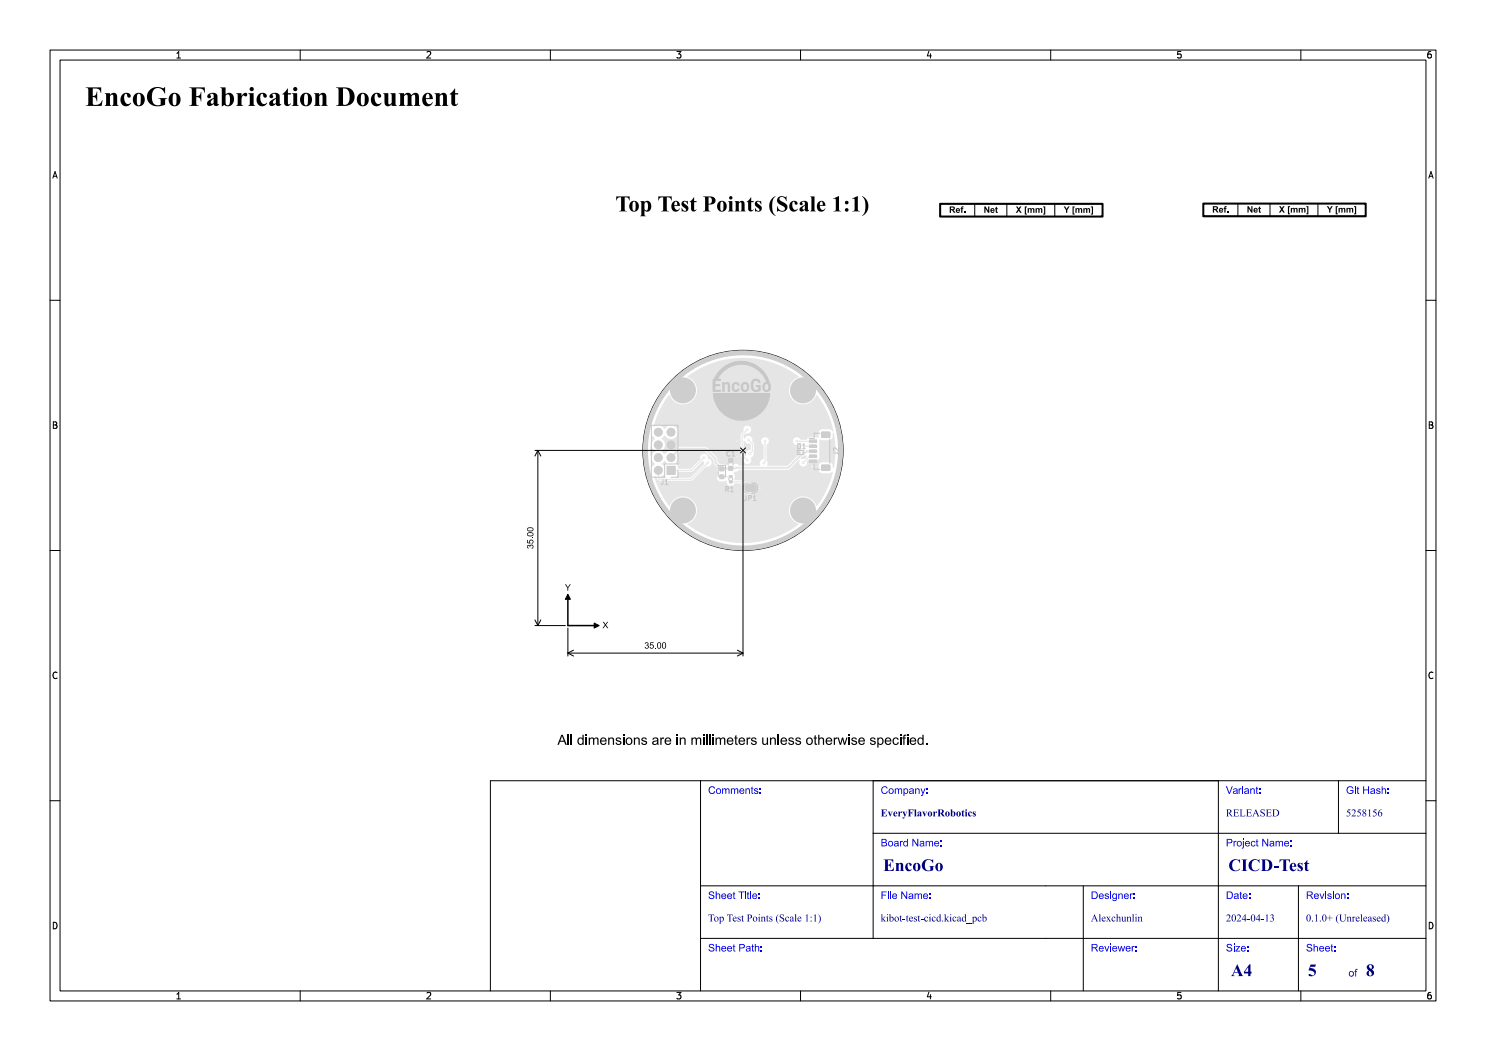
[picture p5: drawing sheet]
<svg xmlns="http://www.w3.org/2000/svg" width="297mm" height="210mm" viewBox="0 0 297 210" stroke-linecap="round" stroke-linejoin="round" font-family="sans-serif">
<defs><g id="words">
<text font-size="5.3" fill="#fff" x="17" y="21.5">EncoGo Fabrication Document</text>
<text font-size="4.3" fill="#fff" x="113.4" y="42.5">Top Test Points (Scale 1:1)</text>
<g font-size="3.3" fill="#fff">
<text x="176.5" y="174.3">EncoGo</text>
<text x="245.5" y="174.3">CICD-Test</text>
<text x="246" y="195.3">A4</text>
<text x="261.4" y="195.3">5</text>
<text x="273" y="195.3">8</text>
</g>
<g font-size="2" fill="#fff">
<text x="141.5" y="158.8">Comments:</text>
<text x="176" y="158.8">Company:</text>
<text x="245" y="158.8">Variant:</text>
<text x="269" y="158.8">Git Hash:</text>
<text x="176" y="163.3">EveryFlavorRobotics</text>
<text x="245" y="163.3">RELEASED</text>
<text x="269" y="163.3">5258156</text>
<text x="176" y="169.3">Board Name:</text>
<text x="245" y="169.3">Project Name:</text>
<text x="141.5" y="179.8">Sheet Title:</text>
<text x="176" y="179.8">File Name:</text>
<text x="218" y="179.8">Designer:</text>
<text x="245" y="179.8">Date:</text>
<text x="261" y="179.8">Revision:</text>
<text x="141.5" y="184.3">Top Test Points (Scale 1:1)</text>
<text x="176" y="184.3">kibot-test-cicd.kicad_pcb</text>
<text x="218" y="184.3">Alexchunlin</text>
<text x="245" y="184.3">2024-04-13</text>
<text x="261" y="184.3">0.1.0+ (Unreleased)</text>
<text x="141.5" y="190.3">Sheet Path:</text>
<text x="218" y="190.3">Reviewer:</text>
<text x="245" y="190.3">Size:</text>
<text x="261" y="190.3">Sheet:</text>
<text x="269.5" y="195.3">of</text>
</g>
<g font-size="1.7" fill="#fff">
<text x="35" y="11.6">1</text>
<text x="85" y="11.6">2</text>
<text x="135" y="11.6">3</text>
<text x="185" y="11.6">4</text>
<text x="235" y="11.6">5</text>
<text x="285" y="11.6">6</text>
<text x="10.5" y="35.6">A</text>
<text x="285.5" y="35.6">A</text>
<text x="10.5" y="85.6">B</text>
<text x="285.5" y="85.6">B</text>
<text x="10.5" y="135.6">C</text>
<text x="285.5" y="135.6">C</text>
<text x="10.5" y="185.6">D</text>
<text x="285.5" y="185.6">D</text>
<text x="35" y="199.7">1</text>
<text x="85" y="199.7">2</text>
<text x="135" y="199.7">3</text>
<text x="185" y="199.7">4</text>
<text x="235" y="199.7">5</text>
<text x="285" y="199.7">6</text>
</g>
<g font-size="1.3" fill="#fff">
<text x="159.4" y="89.7">D1</text>
<text x="145.2" y="91.2">C1</text>
<text x="167.6" y="91" transform="rotate(-90 167.6 91)">J2</text>
<text x="132" y="96.9">J1</text>
<text x="145" y="98.3">R1</text>
<text x="148.8" y="100.1">JP1</text>
</g>
</g></defs>
<circle cx="148.5" cy="90" r="20" fill="none" stroke="#000" stroke-width=".2"/>
<g fill="#e5e5e5">
<path d="M149.7 97.2h.5v.6h-.5z" fill-rule="evenodd"/>
<path d="M150.1 96.8h.7l.3 .3v.8l-.3 .3-.7 .1z" fill-rule="evenodd"/>
<path d="M149 96.9l.8-.1v1.5l-.7-.1-.2-.2-.1-.8z" fill-rule="evenodd"/>
<path d="M159.6 90.3h.3v.2h-.3z" fill-rule="evenodd"/>
<path d="M160.4 90.3h.3l.1 .2h-.3z" fill-rule="evenodd"/>
<path d="M143.9 93.3h.8v.8h-.8z" fill-rule="evenodd"/>
<path d="M143.9 94.9h.8v.7h-.8z" fill-rule="evenodd"/>
<path d="M145.6 93.2h.8v.8h-.8z" fill-rule="evenodd"/>
<path d="M145.6 91.6h.8v.8h-.8z" fill-rule="evenodd"/>
<path d="M161.8 87.9h1.4l.1 .5-1.5 .1z" fill-rule="evenodd"/>
<path d="M161.8 88.9h1.4l.1 .5-1.5 .1z" fill-rule="evenodd"/>
<path d="M161.8 89.9h1.4l.1 .5-1.5 .1z" fill-rule="evenodd"/>
<path d="M161.8 90.9h1.4l.1 .5-1.5 .1z" fill-rule="evenodd"/>
<path d="M161.8 91.9h1.4l.1 .5-1.5 .1z" fill-rule="evenodd"/>
<path d="M164.2 86.3h1.6l.1 .2v.8l-.2 .2h-1.4l-.2-.3z" fill-rule="evenodd"/>
<path d="M164.2 92.9h1.6l.1 .2v.8l-.2 .2h-1.4l-.2-.3z" fill-rule="evenodd"/>
<path d="M145.8 95h.5v.5h-.5z" fill-rule="evenodd"/>
<path d="M145.8 96h.5v.5h-.5z" fill-rule="evenodd"/>
<path d="M133.3 93.1h1.7v1.7h-1.7z" fill-rule="evenodd"/>
</g>
<g fill="#e5e5e5">
<circle cx="131.6" cy="94" r=".85"/>
<circle cx="134.1" cy="91.4" r=".85"/>
<circle cx="131.6" cy="91.4" r=".85"/>
<circle cx="134.1" cy="88.9" r=".85"/>
<circle cx="131.6" cy="88.9" r=".85"/>
<circle cx="134.1" cy="86.4" r=".85"/>
<circle cx="131.6" cy="86.4" r=".85"/>
<circle cx="147.3" cy="91.2" r=".27"/>
<circle cx="147.3" cy="88.1" r=".28"/>
<circle cx="159.2" cy="90.8" r=".28"/>
<circle cx="162.3" cy="93.2" r=".28"/>
<circle cx="151.9" cy="97.5" r=".28"/>
<circle cx="147.1" cy="93.5" r=".27"/>
<circle cx="140.7" cy="91.4" r=".27"/>
<circle cx="159.3" cy="88.1" r=".28"/>
<circle cx="141.5" cy="92.5" r=".28"/>
<circle cx="152.9" cy="88.1" r=".28"/>
<circle cx="152.7" cy="92.5" r=".28"/>
<circle cx="149.9" cy="90.7" r=".27"/>
<circle cx="160.8" cy="89.2" r=".28"/>
<circle cx="149.6" cy="87.9" r=".27"/>
<circle cx="149.4" cy="91.9" r=".28"/>
<circle cx="160.5" cy="92.5" r=".28"/>
<circle cx="149.4" cy="85.9" r=".28"/>
</g>
<g fill="none" stroke="#e5e5e5" stroke-width=".2">
<path d="M140.7 91.4l-2.5 2.6h-4.1M141.5 92.5l-3.3 3.3h-6.4l-.2-.3v-1.5M146 95.2l-1.7 .1M146 96.3h2.1l1.2 1.2M147.3 91.2l-.8 .8h-.5M149.4 85.9l-1.1 1v4l1.1 1M149.6 87.9l.8 .7v1.6l-.5 .5M150.6 97.5h1.3M152.9 88.1v4.2l-.2 .2M159.3 88.1l3.2 .1M159.8 90.4h-.2l-.4 .4M160.8 89.2h1.7"/>
<path d="M162.5 92.2v.8l-.2 .2M162.5 91.2h-.7l-1.3 1.3"/>
</g>
<path d="M134.1 91.4l1.8-1.7h5.1l2 2v.7l1.3 1.3M162.5 90.2h-1.2l-.3 .2h-.4l-3 3.1-13.5 .1" fill="none" stroke="#e5e5e5" stroke-width=".4"/>
<g fill="#e5e5e5">
<path d="M130.8 95.2l.4 .1 .1 .4 .5 .4h6.4l3-2.9a.82 .82 0 0 0 1.1-.6 .82 .82 0 0 0-.8-1 .81 .81 0 0 0-.9-.9 .81 .81 0 0 0-.7 1.1l-1.9 1.9h-2.5l-.1-.8-.4-.3v-.2a1.6 1.6 0 0 0 .4-1.7l.7-.6h4.7l1.8 1.7v.8l.7 .7v.8a.54 .54 0 0 1 0 .8v.7l.3 .5 1 .1 .5-.2 .2 .7 .3 .3h.9l.4-.4h1l.4 .4v1l.3 .4 .5 .4h.8l.3-.2 .1-.3v-1.5l-.1-.3-.4-.2-1.1 .2-.6-.5-1.2-.1-.1-.1 .1-.8-.3-.4 .2-.3 .5-.1 .5-.3h9.8l2-1.9h.2a.83 .83 0 0 0 .7 1.2 .83 .83 0 0 0 .8-1.1l.2-.2 1.7 .1 .4-.3 .2-.3v-3.5h2.2l.4-.4v-.9l.2-.1 .3 1.8 .1 2.3-.3 2.8-.2 .1-.1-.1a.83 .83 0 0 0-.6-1h-1.5a.74 .74 0 0 0-.7 .7v.9l.5 .5 1.6 .1 .6-.3 .2 .1-.7 2.2-.8 1.7-1.2 2-.5 .7-.1 .1a2.83 2.83 0 0 0-4.7-1 2.83 2.83 0 0 0 1.1 4.6l-2.2 1.5-2.9 1.3-2.9 .7-3.1 .3-3.1-.3-2.9-.7-3.2-1.4-1.8-1.3-.1-.1a2.83 2.83 0 0 0 1-4.7 2.83 2.83 0 0 0-4.6 1.1l-1.8-2.8-.8-1.7z" fill-rule="evenodd"/>
<path d="M133.7 79l.1-.1a2.85 2.85 0 0 0 4.7 1.1 2.85 2.85 0 0 0-1.1-4.7l2.2-1.5 2.9-1.3 2.9-.7 3.1-.3 3.1 .3 2.9 .7 3.2 1.4 1.8 1.3 .1 .1a2.83 2.83 0 0 0-1 4.7 2.83 2.83 0 0 0 4.6-1.1l1.1 1.4 1 2 .9 2.2 .4 1.7h-.2l-.6-.4h-1.6l-.5 .4-.1 1.3-1.8-.1-.6 .5-1.2-.1a.79 .79 0 0 0-1.2-.2 .79 .79 0 0 0 0 1.2 .79 .79 0 0 0 1.2-.3l.2 .1a.95 .95 0 0 0 0 1.2l-.2 .3-.1 .5-2.5 2.5h-3.9l-.2-.2 .1-.6-.2-.4v-3a.78 .78 0 0 0 .4-1.2 .78 .78 0 0 0-1.3-.1 .78 .78 0 0 0 .2 1.2v3a.88 .88 0 0 0-.6 1.2l-4.2 .1a1.2 1.2 0 0 0-1.1-.4l-1-.1-.5 .4-.4-.2h-.8l-.5-.6-.1-.8-2.3-2.1h-5.2l-1 .9a1.67 1.67 0 0 0-2 .6l-.6-.7a1.43 1.43 0 0 0 0-2.5l.6-.6a1.41 1.41 0 0 0 1.4 .7 1.41 1.41 0 0 0 1.2-.9h12.6v4.2l.6 .7a.81 .81 0 0 0 .9 1 .81 .81 0 0 0 .6-1.3 1.4 1.4 0 0 0 .6-1.2v-1.6l-.4-.4a.83 .83 0 0 0-.5-1.1 .83 .83 0 0 0-1 .6l-.2-.1 .1-.6 .4-.4a.78 .78 0 0 0 1-.7 .78 .78 0 0 0-.8-.8 .78 .78 0 0 0-.7 1l-.6 .7h-12.6a1.39 1.39 0 0 0-.8-1.7 1.39 1.39 0 0 0-1.8 .6 1.87 1.87 0 0 0-2.1-.5l.4-1.4 .7-1.8z" fill-rule="evenodd"/>
<path d="M130.2 87.1h.2l.5 .5-.7 .9-.1-.1z" fill-rule="evenodd"/>
<path d="M130 89.2h.2l.7 1-.8 1-.1-.2z" fill-rule="evenodd"/>
<path d="M160.5 91.1l.7-.2v.4l-.4 .4h-.8v-.1z" fill-rule="evenodd"/>
<path d="M148.7 88.1h.1a.93 .93 0 0 0 1.1 .5l.2 .2-.1 1a.92 .92 0 0 0-.9 1.3h-.2l-.3-.3z" fill-rule="evenodd"/>
<path d="M132.2 92.6l.6-.5 .4 .4-.5 .6z" fill-rule="evenodd"/>
<path d="M130.2 92l.7 .7-.5 .5-.1-.1z" fill-rule="evenodd"/>
<path d="M135.5 94.3h2.8l2.2-2.1a.33 .33 0 0 1 .2 .5l-2.7 2.8-2.7-.1z" fill-rule="evenodd"/>
<path d="M132.1 95.3l.6-.4 .3 .5-.8 .1z" fill-rule="evenodd"/>
</g>
<g fill="#fff">
<circle cx="147.3" cy="91.2" r=".12"/>
<circle cx="147.3" cy="88.1" r=".12"/>
<circle cx="159.2" cy="90.8" r=".12"/>
<circle cx="162.3" cy="93.2" r=".12"/>
<circle cx="151.9" cy="97.5" r=".13"/>
<circle cx="147.1" cy="93.5" r=".12"/>
<circle cx="140.7" cy="91.4" r=".13"/>
<circle cx="159.3" cy="88.1" r=".12"/>
<circle cx="141.5" cy="92.5" r=".12"/>
<circle cx="152.9" cy="88.1" r=".12"/>
<circle cx="152.7" cy="92.5" r=".13"/>
<circle cx="149.9" cy="90.7" r=".13"/>
<circle cx="160.8" cy="89.2" r=".12"/>
<circle cx="149.6" cy="87.9" r=".12"/>
<circle cx="149.4" cy="91.9" r=".13"/>
<circle cx="160.5" cy="92.5" r=".12"/>
<circle cx="149.4" cy="85.9" r=".13"/>
<circle cx="160.5" cy="102" r="1.6"/>
<circle cx="136.5" cy="78" r="1.6"/>
<circle cx="160.5" cy="78" r="1.6"/>
<circle cx="136.5" cy="102" r="1.6"/>
<circle cx="134.1" cy="94" r=".5"/>
<circle cx="131.6" cy="94" r=".5"/>
<circle cx="134.1" cy="91.4" r=".5"/>
<circle cx="131.6" cy="91.4" r=".5"/>
<circle cx="134.1" cy="88.9" r=".5"/>
<circle cx="131.6" cy="88.9" r=".5"/>
<circle cx="134.1" cy="86.4" r=".5"/>
<circle cx="131.6" cy="86.4" r=".5"/>
</g>
<g fill="#cecece">
<path d="M149.8 96.8h.3v1.5h-.3z" fill-rule="evenodd"/>
<path d="M150.1 96.8h.7l.3 .3 .1 .8-.4 .4h-.7z" fill-rule="evenodd"/>
<path d="M149 96.9l.9-.1v1.5h-.7l-.3-.2-.1-.9z" fill-rule="evenodd"/>
<path d="M159.6 90.3h.4v.3h-.4z" fill-rule="evenodd"/>
<path d="M160.4 90.3h.4v.2l-.4 .1z" fill-rule="evenodd"/>
<path d="M143.8 93.3h.9v.8h-.9z" fill-rule="evenodd"/>
<path d="M143.8 94.9h.9v.8h-.9z" fill-rule="evenodd"/>
<path d="M145.6 93.1h.9v.9h-.9z" fill-rule="evenodd"/>
<path d="M145.6 91.6h.9v.8h-.9z" fill-rule="evenodd"/>
<path d="M161.7 87.9l1.5-.1 .1 .6-1.5 .1z" fill-rule="evenodd"/>
<path d="M161.7 88.9l1.5-.1 .1 .6-1.5 .1z" fill-rule="evenodd"/>
<path d="M161.7 89.9l1.5-.1 .1 .6-1.5 .1z" fill-rule="evenodd"/>
<path d="M161.7 90.9l1.5-.1 .1 .6-1.5 .1z" fill-rule="evenodd"/>
<path d="M161.7 91.9l1.5-.1 .1 .6-1.5 .1z" fill-rule="evenodd"/>
<path d="M164.2 86.3l1.6-.1 .2 .3v.9l-.3 .1h-1.5l-.1-.3z" fill-rule="evenodd"/>
<path d="M164.2 92.9l1.6-.1 .2 .3v.9l-.3 .1h-1.5l-.1-.3z" fill-rule="evenodd"/>
<path d="M145.7 95h.7v.5h-.7z" fill-rule="evenodd"/>
<path d="M145.7 96h.7v.5h-.7z" fill-rule="evenodd"/>
<path d="M133.2 93.1h1.8v1.8h-1.8z" fill-rule="evenodd"/>
<path d="M134.6 75.6l2-1.7 1.6-1.1 2.2-1.1 2.5-.9a20 20 0 0 1 12.7 .5l2.4 1.1 1.7 1 1.9 1.5 1.4 1.4 1.6 1.8 1.4 2.2 1.1 2.4 .6 1.8a20 20 0 0 1-.5 12.6l-.8 1.8-1.3 2.3-1.5 1.9-1.4 1.4-1.8 1.6-2.2 1.4-1.8 .9-2.3 .8a20 20 0 0 1-12.7-.5l-1.8-.8-2.3-1.3-1.9-1.5-1.4-1.4-1.6-1.8-1.4-2.2-.9-1.8-.8-2.3a19.9 19.9 0 0 1-.8-6h1v.8a19 19 0 0 0 28.4 16.1 19 19 0 0 0 .7-32.6 19 19 0 0 0-29.1 14.9v.8h-1l.4-3.5 1-3.4 1-2.2 1-1.7 1.1-1.4z" fill-rule="evenodd"/>
<path d="M159.6 90.3h.3v.2h-.3z" fill-rule="evenodd"/>
<path d="M160.4 90.3h.3l.1 .2h-.3z" fill-rule="evenodd"/>
<path d="M143.9 93.3h.8v.8h-.8z" fill-rule="evenodd"/>
<path d="M143.9 94.9h.8v.7h-.8z" fill-rule="evenodd"/>
<path d="M145.6 93.2h.8v.8h-.8z" fill-rule="evenodd"/>
<path d="M145.6 91.6h.8v.8h-.8z" fill-rule="evenodd"/>
<path d="M161.8 87.9h1.4l.1 .5-1.5 .1z" fill-rule="evenodd"/>
<path d="M161.8 88.9h1.4l.1 .5-1.5 .1z" fill-rule="evenodd"/>
<path d="M161.8 89.9h1.4l.1 .5-1.5 .1z" fill-rule="evenodd"/>
<path d="M161.8 90.9h1.4l.1 .5-1.5 .1z" fill-rule="evenodd"/>
<path d="M161.8 91.9h1.4l.1 .5-1.5 .1z" fill-rule="evenodd"/>
<path d="M164.2 86.3h1.6l.1 .2v.8l-.2 .2h-1.4l-.2-.3z" fill-rule="evenodd"/>
<path d="M164.2 92.9h1.6l.1 .2v.8l-.2 .2h-1.4l-.2-.3z" fill-rule="evenodd"/>
<path d="M145.8 95h.5v.5h-.5z" fill-rule="evenodd"/>
<path d="M145.8 96h.5v.5h-.5z" fill-rule="evenodd"/>
</g>
<g fill="#cecece">
<circle cx="160.5" cy="102" r="2.6"/>
<circle cx="136.5" cy="78" r="2.6"/>
<circle cx="160.5" cy="78" r="2.6"/>
<circle cx="136.5" cy="102" r="2.6"/>
<circle cx="131.6" cy="94" r=".9"/>
<circle cx="134.1" cy="91.4" r=".9"/>
<circle cx="131.6" cy="91.4" r=".9"/>
<circle cx="134.1" cy="88.9" r=".9"/>
<circle cx="131.6" cy="88.9" r=".9"/>
<circle cx="134.1" cy="86.4" r=".9"/>
<circle cx="131.6" cy="86.4" r=".9"/>
</g>
<g fill="#c7c7c7">
<path d="M152.6 76.6l.7-.3 .6 .4 .2 .9-.4 .6-.7 .1-.4-.3-.2-.7h.4l.1 .5 .3 .1 .3-.1 .1-.4-.1-.5-.3-.2-.3 .2-.1 .4h-.4z" fill-rule="evenodd"/>
<path d="M142.6 78.6l11.1-.1 .2 .1a5.7 5.7 0 0 1-5.7 5.5 5.7 5.7 0 0 1-5.6-5.5z" fill-rule="evenodd"/>
<path d="M142.5 75.7h1.6l-.1 .4-1 .1v.5l.9 .1v.4h-.9v.6l1.1 .1v.4h-1.6z" fill-rule="evenodd"/>
<path d="M148.3 76.6l.6-.3 .7 .3 .2 .8-.4 .8-.7 .1-.5-.3-.2-.7h.5l.1 .5 .3 .1 .3-.1 .1-.4-.1-.5-.3-.2-.3 .2-.1 .4h-.5z" fill-rule="evenodd"/>
<path d="M144.4 76.4h.4l.1 .1 .5-.2 .4 .2 .1 .5v1.3h-.5v-1.3l-.2-.3-.4 .3v1.3h-.4z" fill-rule="evenodd"/>
<path d="M150.4 75.9l.7-.2 .7 .3 .2 .5h-.4l-.3-.4h-.4l-.2 .3-.1 .6 .1 .7 .5 .2 .3-.1v-.4l-.4-.1v-.3l.9-.1v1l-.2 .2-.9 .2-.7-.4-.2-1z" fill-rule="evenodd"/>
<path d="M146.5 76.6l.6-.3 .6 .3 .1 .5h-.4l-.1-.3-.3-.1-.2 .2-.1 .3 .1 .5 .1 .2h.3l.2-.3 .4 .1-.3 .5-.6 .1-.5-.3-.2-.7z" fill-rule="evenodd"/>
<path d="M143.9 73.9a5.9 5.9 0 0 1 6.3-1.4 5.9 5.9 0 0 1 3.8 5.3l-.6 .1 .2-.8-.3-.4a5.3 5.3 0 0 0-4.8-3.8 5.3 5.3 0 0 0-5.2 3.2h-.3v.6h.1l-.1 .5v.7h-.6v-1.5a5.9 5.9 0 0 1 1.5-2.5z" fill-rule="evenodd"/>
</g>
<g fill="none" stroke="#c7c7c7" stroke-width=".2">
<path d="M130.2 85h5.3v7.7h-2.7v2.7h-2.6zM132.5 95.8v.9l-.4 .1M132.9 96.8h.6M132.9 96.1l.3-.3v1M135.5 94v1.4h-1.4M143.5 95.3v-2.3h1.5v2.3M145.1 97.8l.4-.1 .1-.4-.5-.1v1M145.3 97.8l.3 .4M145.5 92.7v.2M145.7 95.6v.3M145.9 90.2a.44 .44 0 0 0-.6 .4 .44 .44 0 0 0 .6 .4M146 98.2h.6"/>
<path d="M146 97.5l.3-.3v1M146.3 91.1h.5M146.3 90.4l.3-.3v1M146.4 95.6v.3M146.6 92.7v.2M148.8 96.7l.5-.2h1.4a.7 .7 0 0 1 .7 .7v.6a.7 .7 0 0 1-.7 .7h-1.4a.7 .7 0 0 1-.7-.7v-.6zM149.1 99v.9l-.3 .1M149.6 99.5h.5v-.4l-.5-.1v1M150.6 99.3l.3-.3v1M159.4 88.7a.51 .51 0 0 1 .6 .5 .51 .51 0 0 1-.6 .5zM160.4 89l.3-.3v1M160.4 89.7h.6"/>
<path d="M160.7 90h-1.4v.8h1.4M162.7 92.7v1.1h1.2M163.9 86.6h-1.2v1h-1M165.8 87.7v4.9M166.6 90.5l.8 .1 .2 .3M167.6 89.5v.6l-.7-.6-.3 .2 .1 .4M150.6 100h.5"/>
</g>
<path d="M187.9 40.7h32.5v2.6h-32.5zM240.5 40.7h32.5v2.5h-32.5z" fill="none" stroke="#000" stroke-width=".4"/>
<g fill="none" stroke="#000" stroke-width=".2">
<path d="M10 10h277v190h-277zM12 12h273v186h-273zM35.3 11.6h.8M35.3 10.7l.4-.4v1.3M60 10v2M85.3 10.4l.5-.1 .3 .4-.8 .9h.8M110 10v2M135.3 10.3h.8l-.4 .5 .3 .1v.6l-.2 .1-.5-.1M160 10v2M185.7 10.2l-.4 1h.9M186 10.7v.9M210 10v2"/>
<path d="M236 10.3h-.6l-.1 .6 .2-.1 .5 .1 .1 .1-.1 .5-.2 .1-.5-.1M260 10v2M286 10.3l-.4 .1-.2 .2-.1 .7 .3 .3 .4-.1 .1-.5-.1-.1-.4-.1-.3 .2M10.6 35.6l.4-1.3 .4 1.3M10.7 35.2h.6M285.6 35.6l.4-1.3 .4 1.3M285.7 35.2h.6M10 60h2M187.9 43.3h32.5M187.9 40.7h32.5M194.8 40.7v2.6M201.2 40.7v2.6"/>
<path d="M210.8 40.7v2.6M240.5 43.2h32.5M240.5 40.7h32.5M247.4 40.7v2.5M253.8 40.7v2.5M263.4 40.7v2.5M285 60h2M10.7 84.3h.4l.2 .2-.2 .4 .2 .1 .1 .3-.2 .3h-.5zM10.7 84.9h.4M106.9 90h41.1M107.5 90v35M107.5 90l.6 1.1"/>
<path d="M107.5 90l-.6 1.1M148 89.5l1 1M148.5 90.5v40.6M149 89.5l-1 1M285.7 84.3h.4l.2 .2-.2 .4 .2 .1 .1 .3-.2 .3h-.5zM285.7 84.9h.4M10 110h2M285 110h2M11.4 134.4a.62 .62 0 0 0-.9 .5 .62 .62 0 0 0 .7 .7l.2-.1M106.9 125h6.1M106.9 123.9l.6 1.1M108.1 123.9l-.6 1.1"/>
<path d="M113.5 125.5v5.6M113.5 130.5h35M113.5 130.5l1.1 .6M114.6 129.9l-1.1 .6M147.4 129.9l1.1 .6M148.5 130.5l-1.1 .6M286.4 134.4a.62 .62 0 0 0-.9 .5 .62 .62 0 0 0 .7 .7l.2-.1M10 160h2M285 160h2M10.7 184.3a.66 .66 0 0 1 .7 .6 .66 .66 0 0 1-.7 .7zM35.3 198.7l.4-.4v1.3M35.3 199.6h.8"/>
<path d="M60 198v2M85.3 198.4l.5-.1 .3 .4-.8 .9h.8M110 198v2M135.3 198.3h.8l-.4 .5 .3 .1v.6l-.2 .1-.5-.1M160 198v2M185.7 198.2l-.4 1h.9M186 198.7v.9M210 198v2M236 198.3h-.6l-.1 .6 .2-.1 .5 .1 .1 .1-.1 .5-.2 .1-.5-.1M260 198v2M285.7 184.3a.66 .66 0 0 1 .7 .6 .66 .66 0 0 1-.7 .7zM286 198.3l-.4 .1-.2 .2-.1 .8 .3 .2 .4-.1 .1-.5-.1-.1-.4-.1-.3 .2"/>
</g>
<g fill="#000">
<path d="M189.8 41.3h.6a.37 .37 0 0 1 .4 .2 .37 .37 0 0 1-.3 .5l.5 .5h-.4l-.5-.5v.5h-.3v-.7h.7l.1-.2-.1-.1h-.4v.3h-.3z" fill-rule="evenodd"/>
<path d="M191.1 41.7l.3-.1 .3 .1 .2 .4-.6 .1 .2 .2 .4-.1a.44 .44 0 0 1-.6 .2 .44 .44 0 0 1-.3-.5h.6l-.1-.2-.2 .2h-.3z" fill-rule="evenodd"/>
<path d="M192.2 41.3h.4v.1l-.2 .1 .1 .3h-.1v.7h-.3v-.7h-.1z" fill-rule="evenodd"/>
<path d="M192.7 42.3h.2v.2h-.2z" fill-rule="evenodd"/>
<path d="M196.7 41.3h.3l.5 .8v-.8h.2v1.2h-.2l-.5-.8v.8h-.3z" fill-rule="evenodd"/>
<path d="M198.1 41.7l.2-.1 .3 .1 .2 .4-.6 .1 .2 .2 .4-.1a.44 .44 0 0 1-.6 .2 .44 .44 0 0 1-.3-.5h.7l-.2-.2-.2 .2h-.3z" fill-rule="evenodd"/>
<path d="M199 41.4l.2-.1v.3h.2v.2h-.2v.4l.2 .3-.4-.1v-.6h-.1z" fill-rule="evenodd"/>
<path d="M203.1 41.3h.3l.2 .3 .3-.3h.3l-.4 .6 .4 .6h-.3l-.3-.4-.3 .4h-.3l.5-.6z" fill-rule="evenodd"/>
<path d="M204.8 41.3h.5v.1h-.2v1.3h.2v.2h-.5z" fill-rule="evenodd"/>
<path d="M205.4 41.6h.2v.1l.2-.1 .4 .1 .4-.1 .1 .9h-.2v-.7h-.1l-.2 .1v.6h-.2l-.1-.6-.1-.1-.1 .1-.1 .6h-.2z" fill-rule="evenodd"/>
<path d="M207 41.6h.2v.1l.2-.1 .3 .1 .5-.1 .1 .9h-.2v-.7h-.1l-.2 .1v.6h-.3v-.7h-.1l-.2 .1v.6h-.2z" fill-rule="evenodd"/>
<path d="M208.5 41.3h.4v1.6h-.4v-.2h.2v-1.3h-.2z" fill-rule="evenodd"/>
<path d="M212.6 41.3h.3l.3 .5 .3-.5h.3l-.5 .7v.5h-.2v-.5z" fill-rule="evenodd"/>
<path d="M214.4 41.3h.4v.1h-.2v1.3h.2v.2h-.4z" fill-rule="evenodd"/>
<path d="M214.9 41.6h.3v.1l.2-.1 .3 .1 .5-.1 .1 .9h-.2l-.1-.6-.1-.1-.1 .1-.1 .6h-.2v-.7h-.1l-.2 .1v.6h-.3z" fill-rule="evenodd"/>
<path d="M216.5 41.6h.2v.1l.3-.1 .3 .1 .4-.1 .2 .9h-.3v-.6l-.1-.1-.2 .1v.6h-.2v-.7h-.1l-.2 .1v.6h-.3z" fill-rule="evenodd"/>
<path d="M218 41.3h.5v1.6h-.5v-.2h.2v-1.3h-.2z" fill-rule="evenodd"/>
<path d="M242.4 41.2h.5a.37 .37 0 0 1 .5 .3 .37 .37 0 0 1-.3 .4l.5 .6h-.4l-.5-.6v.6h-.3v-.8h.7l.1-.1-.1-.2h-.4v.3h-.3z" fill-rule="evenodd"/>
<path d="M243.7 41.7l.3-.2 .3 .1 .2 .5-.6 .1 .2 .1 .4-.1a.45 .45 0 0 1-.6 .3 .45 .45 0 0 1-.3-.6h.6l-.1-.2-.2 .2h-.3z" fill-rule="evenodd"/>
<path d="M244.8 41.2h.4v.2h-.2l.1 .3h-.2v.8h-.2v-.8h-.1z" fill-rule="evenodd"/>
<path d="M245.3 42.2h.2v.3h-.2z" fill-rule="evenodd"/>
<path d="M249.3 41.2h.3l.5 .9v-.9h.2v1.3h-.2l-.5-.9v.9h-.3z" fill-rule="evenodd"/>
<path d="M250.6 41.7l.4-.2 .2 .1 .2 .5-.6 .1 .2 .1 .4-.1a.45 .45 0 0 1-.6 .3 .45 .45 0 0 1-.3-.6h.6l-.1-.2-.2 .2h-.3z" fill-rule="evenodd"/>
<path d="M251.6 41.4l.2-.2v.4h.2v.1h-.2v.4l.2 .4-.4-.1v-.7h-.1z" fill-rule="evenodd"/>
<path d="M255.6 41.2h.3l.3 .4 .3-.4h.3l-.4 .6 .4 .7h-.3l-.3-.5-.3 .5h-.3l.4-.7z" fill-rule="evenodd"/>
<path d="M257.4 41.2h.4v.2h-.2v1.2h.2v.2h-.4z" fill-rule="evenodd"/>
<path d="M258 41.6h.2v.1l.3-.2 .3 .2 .4-.1 .1 .9h-.2v-.6l-.1-.2-.2 .1v.7h-.3v-.7l-.1-.1-.1 .1-.1 .7h-.2z" fill-rule="evenodd"/>
<path d="M259.6 41.6h.2v.1l.3-.2 .2 .2 .5-.1 .1 .9h-.2v-.6l-.1-.2-.2 .1v.7h-.3l-.1-.8-.2 .1v.7h-.2z" fill-rule="evenodd"/>
<path d="M261.1 41.2h.4v1.6h-.4v-.2h.2v-1.2h-.2z" fill-rule="evenodd"/>
<path d="M265.2 41.2h.3l.3 .5 .3-.5h.3l-.5 .7v.6h-.2v-.6z" fill-rule="evenodd"/>
<path d="M267 41.2h.4v.2h-.2v1.2h.2v.2h-.4z" fill-rule="evenodd"/>
<path d="M267.5 41.6h.3v.1l.2-.2 .3 .2 .5-.1 .1 .9h-.3v-.6l-.1-.2-.1 .1-.1 .7h-.2v-.7l-.1-.1-.2 .1v.7h-.3z" fill-rule="evenodd"/>
<path d="M269.1 41.6h.2v.1l.3-.2 .3 .2 .4-.1 .2 .9h-.3v-.7l-.1-.1-.2 .1v.7h-.2v-.7l-.2-.1-.1 .1v.7h-.3z" fill-rule="evenodd"/>
<path d="M270.6 41.2h.5v1.6h-.5v-.2h.2v-1.2h-.2z" fill-rule="evenodd"/>
<path d="M105.4 106.5a.63 .63 0 0 1 .8-.2 .63 .63 0 0 1 .4 .7l-.9 .2-.3-.2-.1-.2a.74 .74 0 0 0 1.2-.1 .85 .85 0 0 0-1.2 .1z" fill-rule="evenodd"/>
<path d="M105.4 105.5a.63 .63 0 0 1 .8-.2 .63 .63 0 0 1 .4 .7l-.3 .2h-.6l-.3-.2-.1-.2a.74 .74 0 0 0 1.2-.1 .85 .85 0 0 0-1.2 .1z" fill-rule="evenodd"/>
<path d="M105.4 109l.3-.1 .2 .2a.4 .4 0 0 1 .7-.1 .4 .4 0 0 1-.3 .6l-.1-.1a.26 .26 0 0 0 .3-.3 .26 .26 0 0 0-.3-.2 .26 .26 0 0 0-.2 .3h-.1a.22 .22 0 0 0-.2-.3 .22 .22 0 0 0-.3 .3 .22 .22 0 0 0 .3 .2v.1l-.4-.2z" fill-rule="evenodd"/>
<path d="M105.3 107.9h.2v.5l.3 .1a.42 .42 0 0 1 .2-.6 .42 .42 0 0 1 .6 .2 .42 .42 0 0 1-.3 .6v-.2a.28 .28 0 0 0 .1-.4 .28 .28 0 0 0-.5-.1 .28 .28 0 0 0 .1 .5v.1l-.7-.1z" fill-rule="evenodd"/>
<path d="M106.4 107.4h.2v.2h-.2z" fill-rule="evenodd"/>
<path d="M112.9 116.8h.2l.4 .5 .4-.5h.2l-.5 .7v.5h-.2v-.5z" fill-rule="evenodd"/>
<path d="M120.5 124.3h.2l.3 .4 .4-.4h.1l-.4 .6 .5 .6h-.2l-.4-.5-.4 .5h-.2l.5-.6z" fill-rule="evenodd"/>
<path d="M129 128.5a.34 .34 0 0 1 .5-.1 .34 .34 0 0 1-.1 .5 .4 .4 0 0 1 .1 .7 .4 .4 0 0 1-.6-.3h.1a.26 .26 0 0 0 .3 .2 .26 .26 0 0 0 .2-.3 .26 .26 0 0 0-.3-.2v-.1a.22 .22 0 0 0 .3-.2 .22 .22 0 0 0-.3-.3 .22 .22 0 0 0-.2 .3h-.1z" fill-rule="evenodd"/>
<path d="M130 128.3h.6v.2h-.5l-.1 .3a.42 .42 0 0 1 .6 .2 .42 .42 0 0 1-.2 .6 .42 .42 0 0 1-.6-.3h.2a.28 .28 0 0 0 .4 .1 .28 .28 0 0 0 .1-.5 .28 .28 0 0 0-.5 .1h-.1z" fill-rule="evenodd"/>
<path d="M130.9 129.4h.2v.2h-.2z" fill-rule="evenodd"/>
<path d="M131.5 128.4l.1-.1a.66 .66 0 0 1 .6 .7 .66 .66 0 0 1-.6 .6l-.3-.3v-.3h.2a.32 .32 0 0 0 0 .4 .32 .32 0 0 0 .5 0 .32 .32 0 0 0 0-.4 .32 .32 0 0 0 0-.5 .32 .32 0 0 0-.5 0 .32 .32 0 0 0 0 .5h-.2z" fill-rule="evenodd"/>
<path d="M132.4 128.5l.2-.2a.66 .66 0 0 1 .6 .7 .66 .66 0 0 1-.6 .6l-.3-.3v-.3h.2a.32 .32 0 0 0 0 .4 .32 .32 0 0 0 .4 0 .32 .32 0 0 0 .1-.4 .32 .32 0 0 0-.1-.5 .32 .32 0 0 0-.4 0 .32 .32 0 0 0 0 .5h-.2z" fill-rule="evenodd"/>
<path d="M112.2 146.8h.3l.8 2h-.3l-.2-.6h-.9l-.2 .6h-.3l.3-.8h1l-.4-1-.3 1h-.3z" fill-rule="evenodd"/>
<path d="M115.6 147.5a.54 .54 0 0 1 .8 0v-.7h.3v2h-.3v-.2a.6 .6 0 0 1-.7 .2 .6 .6 0 0 1-.3-.7h.3a.44 .44 0 0 0 .4 .6 .44 .44 0 0 0 .3-.7l-.1-.3-.3-.2a.44 .44 0 0 0-.3 .6h-.3z" fill-rule="evenodd"/>
<path d="M117 146.8h.3v.3h-.3z" fill-rule="evenodd"/>
<path d="M117 147.4h.3v1.4h-.3z" fill-rule="evenodd"/>
<path d="M117.7 147.4h.2v.2l.5-.2a.39 .39 0 0 0 .7 0 .43 .43 0 0 1 .5 .4v1h-.2v-.9a.32 .32 0 0 0-.4-.3 .32 .32 0 0 0-.2 .4v.8h-.3v-.9a.34 .34 0 0 0-.4-.3 .34 .34 0 0 0-.2 .5v.7h-.2z" fill-rule="evenodd"/>
<path d="M120.1 147.5a.68 .68 0 0 1 .8-.1 .68 .68 0 0 1 .4 .8h-1.1a.42 .42 0 0 0 .3 .4 .42 .42 0 0 0 .5-.2h.2a.69 .69 0 0 1-.8 .4 .69 .69 0 0 1-.5-.8h1.1a.41 .41 0 0 0-.4-.5 .41 .41 0 0 0-.4 .5h-.3z" fill-rule="evenodd"/>
<path d="M121.6 147.4h.2v.2a.52 .52 0 0 1 .6-.2 .52 .52 0 0 1 .3 .5v.9h-.2v-.9a.36 .36 0 0 0-.4-.3 .36 .36 0 0 0-.3 .4v.8h-.2z" fill-rule="evenodd"/>
<path d="M123.1 147.5l.4-.1a.52 .52 0 0 1 .7 .4h-.3a.28 .28 0 0 0-.3-.3 .28 .28 0 0 0-.2 .4 .62 .62 0 0 1 .8 .6 .64 .64 0 0 1-.6 .4 .64 .64 0 0 1-.6-.5h.3a.32 .32 0 0 0 .3 .3 .32 .32 0 0 0 .3-.4 .71 .71 0 0 1-.8-.6z" fill-rule="evenodd"/>
<path d="M124.5 146.8h.3v.3h-.3z" fill-rule="evenodd"/>
<path d="M124.5 147.4h.3v1.4h-.3z" fill-rule="evenodd"/>
<path d="M125.3 147.5a.72 .72 0 0 1 1 .2 .72 .72 0 0 1-.2 1 .72 .72 0 0 1-1-.4l-.1-.2h.3a.48 .48 0 0 0 .6 .5 .48 .48 0 0 0 .2-.8l-.3-.2a.45 .45 0 0 0-.5 .5h-.3z" fill-rule="evenodd"/>
<path d="M126.7 147.4h.2v.2a.52 .52 0 0 1 .6-.2 .52 .52 0 0 1 .4 .5v.9h-.3v-.9a.36 .36 0 0 0-.4-.3 .36 .36 0 0 0-.3 .4v.8h-.2z" fill-rule="evenodd"/>
<path d="M128.3 147.5l.3-.1a.52 .52 0 0 1 .7 .4h-.2a.28 .28 0 0 0-.4-.3 .28 .28 0 0 0-.2 .4 .62 .62 0 0 1 .8 .6 .64 .64 0 0 1-.6 .4 .64 .64 0 0 1-.6-.5h.3a.32 .32 0 0 0 .3 .3 .32 .32 0 0 0 .3-.4 .71 .71 0 0 1-.8-.6z" fill-rule="evenodd"/>
<path d="M130.5 147.5l.1-.1a.64 .64 0 0 1 .8 0 .64 .64 0 0 1 .2 .8l.1 .6h-.3v-.1a.57 .57 0 0 1-.6 .2 .57 .57 0 0 1-.5-.5l.6 .3a.44 .44 0 0 0 .4-.6l-1 .3a.65 .65 0 0 1 .9-.4 .22 .22 0 0 0 .1-.4 .22 .22 0 0 0-.3-.1l-.3 .1-.1 .2h-.2z" fill-rule="evenodd"/>
<path d="M132 147.4h.2v.2l.2-.2h.3v.3a.33 .33 0 0 0-.4 0 .33 .33 0 0 0-.1 .4v.7h-.2z" fill-rule="evenodd"/>
<path d="M133 147.5a.68 .68 0 0 1 .8-.1 .68 .68 0 0 1 .4 .8h-1.1a.42 .42 0 0 0 .3 .4 .42 .42 0 0 0 .5-.2h.3a.69 .69 0 0 1-.9 .4 .69 .69 0 0 1-.5-.8h1.1a.41 .41 0 0 0-.4-.5 .41 .41 0 0 0-.4 .5h-.3z" fill-rule="evenodd"/>
<path d="M135.2 146.8h.3v.3h-.3z" fill-rule="evenodd"/>
<path d="M135.2 147.4h.3v1.4h-.3z" fill-rule="evenodd"/>
<path d="M135.9 147.4h.2v.2a.52 .52 0 0 1 .6-.2 .52 .52 0 0 1 .3 .5v.9h-.2v-.9a.36 .36 0 0 0-.4-.3 .36 .36 0 0 0-.3 .4v.8h-.2z" fill-rule="evenodd"/>
<path d="M138.2 147.4h.2v.2l.6-.2a.39 .39 0 0 0 .6 0 .43 .43 0 0 1 .6 .4v1h-.3v-.9a.32 .32 0 0 0-.3-.3 .32 .32 0 0 0-.3 .4v.8h-.2v-.9a.34 .34 0 0 0-.5-.3 .34 .34 0 0 0-.2 .5v.7h-.2z" fill-rule="evenodd"/>
<path d="M140.5 146.8h.3v.3h-.3z" fill-rule="evenodd"/>
<path d="M140.5 147.4h.3v1.4h-.3z" fill-rule="evenodd"/>
<path d="M142.4 146.8h.2v.3h-.2z" fill-rule="evenodd"/>
<path d="M142.4 147.4h.2v1.4h-.2z" fill-rule="evenodd"/>
<path d="M143 147.4h.2v.2l.6-.2a.39 .39 0 0 0 .6 0 .43 .43 0 0 1 .6 .4v1h-.3v-.9a.32 .32 0 0 0-.3-.3 .32 .32 0 0 0-.3 .4v.8h-.2v-.9a.34 .34 0 0 0-.5-.3 .34 .34 0 0 0-.1 .5v.7h-.3z" fill-rule="evenodd"/>
<path d="M145.4 147.5a.68 .68 0 0 1 .9-.1 .68 .68 0 0 1 .3 .8h-1.1a.42 .42 0 0 0 .3 .4 .42 .42 0 0 0 .5-.2h.3a.69 .69 0 0 1-.9 .4 .69 .69 0 0 1-.4-.8h1a.41 .41 0 0 0-.4-.5 .41 .41 0 0 0-.4 .5h-.2z" fill-rule="evenodd"/>
<path d="M146.9 147l.3-.1v.5h.2v.2h-.2v.8l.3 .4a.36 .36 0 0 1-.4 0 .36 .36 0 0 1-.2-.4v-.8h-.1v-.2h.1z" fill-rule="evenodd"/>
<path d="M147.8 147.5a.68 .68 0 0 1 .8-.1 .68 .68 0 0 1 .3 .8h-1.1a.42 .42 0 0 0 .4 .4 .42 .42 0 0 0 .5-.2h.2a.69 .69 0 0 1-.9 .4 .69 .69 0 0 1-.4-.8h1.1a.41 .41 0 0 0-.4-.5 .41 .41 0 0 0-.4 .5h-.3z" fill-rule="evenodd"/>
<path d="M149.2 147.4h.2v.2l.3-.2h.2v.3a.33 .33 0 0 0-.4 0 .33 .33 0 0 0 0 .4v.7h-.3z" fill-rule="evenodd"/>
<path d="M150.2 147.5l.3-.1a.52 .52 0 0 1 .7 .4h-.2a.28 .28 0 0 0-.4-.3 .28 .28 0 0 0-.1 .4 .62 .62 0 0 1 .8 .6 .64 .64 0 0 1-.7 .4 .64 .64 0 0 1-.5-.5h.2a.32 .32 0 0 0 .4 .3 .32 .32 0 0 0 .2-.4 .71 .71 0 0 1-.8-.6z" fill-rule="evenodd"/>
<path d="M152.3 147.4h.3v.8a.37 .37 0 0 0 .3 .5 .37 .37 0 0 0 .4-.5v-.8h.2v1.4h-.2v-.2a.52 .52 0 0 1-.6 .2 .52 .52 0 0 1-.4-.5z" fill-rule="evenodd"/>
<path d="M153.9 147.4h.2v.2a.52 .52 0 0 1 .6-.2 .52 .52 0 0 1 .4 .5v.9h-.3v-.9a.36 .36 0 0 0-.4-.3 .36 .36 0 0 0-.3 .4v.8h-.2z" fill-rule="evenodd"/>
<path d="M156.2 147.5a.68 .68 0 0 1 .8-.1 .68 .68 0 0 1 .3 .8h-1.1a.42 .42 0 0 0 .4 .4 .42 .42 0 0 0 .5-.2h.2a.69 .69 0 0 1-.9 .4 .69 .69 0 0 1-.4-.8h1.1a.41 .41 0 0 0-.4-.5 .41 .41 0 0 0-.4 .5h-.3z" fill-rule="evenodd"/>
<path d="M157.7 147.5l.3-.1a.52 .52 0 0 1 .7 .4h-.3a.28 .28 0 0 0-.3-.3 .28 .28 0 0 0-.2 .4 .62 .62 0 0 1 .8 .6 .64 .64 0 0 1-.6 .4 .64 .64 0 0 1-.6-.5h.3a.32 .32 0 0 0 .3 .3 .32 .32 0 0 0 .3-.4 .71 .71 0 0 1-.8-.6z" fill-rule="evenodd"/>
<path d="M159.1 147.5l.3-.1a.52 .52 0 0 1 .7 .4h-.3a.28 .28 0 0 0-.3-.3 .28 .28 0 0 0-.2 .4 .62 .62 0 0 1 .8 .6 .64 .64 0 0 1-.6 .4 .64 .64 0 0 1-.6-.5h.3a.32 .32 0 0 0 .3 .3 .32 .32 0 0 0 .3-.4 .71 .71 0 0 1-.8-.6z" fill-rule="evenodd"/>
<path d="M161.3 147.5a.72 .72 0 0 1 1.1 .2 .72 .72 0 0 1-.3 1 .72 .72 0 0 1-1-.4v-.2h.3a.48 .48 0 0 0 .6 .5 .48 .48 0 0 0 .2-.8l-.3-.2a.45 .45 0 0 0-.5 .5h-.3z" fill-rule="evenodd"/>
<path d="M162.8 147l.2-.1v.5h.3v.2h-.3v.8l.3 .4a.36 .36 0 0 1-.4 0 .36 .36 0 0 1-.1-.4v-.8h-.2v-.2h.2z" fill-rule="evenodd"/>
<path d="M163.5 146.8h.3v.7a.52 .52 0 0 1 .6-.1 .52 .52 0 0 1 .3 .5v.9h-.2v-.9a.36 .36 0 0 0-.5-.3 .36 .36 0 0 0-.2 .4v.8h-.3z" fill-rule="evenodd"/>
<path d="M165.2 147.5a.68 .68 0 0 1 .8-.1 .68 .68 0 0 1 .3 .8h-1a.42 .42 0 0 0 .3 .4 .42 .42 0 0 0 .5-.2h.2a.69 .69 0 0 1-.8 .4 .69 .69 0 0 1-.5-.8h1.1a.41 .41 0 0 0-.4-.5 .41 .41 0 0 0-.4 .5h-.3z" fill-rule="evenodd"/>
<path d="M166.6 147.4h.3v.2l.2-.2h.2v.3a.33 .33 0 0 0-.3 0 .33 .33 0 0 0-.1 .4v.7h-.3z" fill-rule="evenodd"/>
<path d="M167.4 147.4h.3l.3 1.1 .3-1.1h.2l.3 1.1 .3-1.1h.3l-.5 1.4h-.2l-.3-1.1-.3 1.1h-.3z" fill-rule="evenodd"/>
<path d="M169.6 146.8h.2v.3h-.2z" fill-rule="evenodd"/>
<path d="M169.6 147.4h.2v1.4h-.2z" fill-rule="evenodd"/>
<path d="M170.3 147.5l.3-.1a.52 .52 0 0 1 .7 .4h-.3a.28 .28 0 0 0-.3-.3 .28 .28 0 0 0-.2 .4 .62 .62 0 0 1 .8 .6 .64 .64 0 0 1-.6 .4 .64 .64 0 0 1-.6-.5h.3a.32 .32 0 0 0 .3 .3 .32 .32 0 0 0 .3-.4 .71 .71 0 0 1-.8-.6z" fill-rule="evenodd"/>
<path d="M171.7 147.5a.68 .68 0 0 1 .8-.1 .68 .68 0 0 1 .4 .8h-1.1a.42 .42 0 0 0 .3 .4 .42 .42 0 0 0 .5-.2h.3a.69 .69 0 0 1-.9 .4 .69 .69 0 0 1-.5-.8h1.1a.4 .4 0 0 0-.4-.5 .4 .4 0 0 0-.4 .5h-.3z" fill-rule="evenodd"/>
<path d="M174 147.5l.3-.1a.52 .52 0 0 1 .7 .4h-.2a.28 .28 0 0 0-.4-.3 .28 .28 0 0 0-.1 .4 .62 .62 0 0 1 .7 .6 .64 .64 0 0 1-.6 .4 .64 .64 0 0 1-.6-.5h.3a.32 .32 0 0 0 .3 .3 .32 .32 0 0 0 .3-.4 .71 .71 0 0 1-.8-.6z" fill-rule="evenodd"/>
<path d="M175.3 147.4h.3v.2a.67 .67 0 0 1 .9 0 .67 .67 0 0 1 0 .9 .56 .56 0 0 1-.9 .2v.7h-.3v-1.3h.3a.44 .44 0 0 0 .5 .5 .44 .44 0 0 0 .2-.6 .4 .4 0 0 0-.4-.4 .4 .4 0 0 0-.3 .5h-.3z" fill-rule="evenodd"/>
<path d="M177 147.5a.68 .68 0 0 1 .8-.1 .68 .68 0 0 1 .4 .8h-1.1a.42 .42 0 0 0 .3 .4 .42 .42 0 0 0 .5-.2h.2a.69 .69 0 0 1-.8 .4 .69 .69 0 0 1-.5-.8h1.1a.41 .41 0 0 0-.4-.5 .41 .41 0 0 0-.4 .5h-.3z" fill-rule="evenodd"/>
<path d="M178.6 147.5l.7-.1 .3 .4h-.2l-.1-.2a.5 .5 0 0 0-.7 .5 .5 .5 0 0 0 .7 .5l.1-.3h.2a.69 .69 0 0 1-1 .5 .69 .69 0 0 1-.1-1.1z" fill-rule="evenodd"/>
<path d="M179.9 146.8h.2v.3h-.2z" fill-rule="evenodd"/>
<path d="M179.9 147.4h.2v1.4h-.2z" fill-rule="evenodd"/>
<path d="M180.6 146.9l.6-.1-.1 .2a.25 .25 0 0 0-.3 .1 .25 .25 0 0 0 0 .3h.3v.2h-.3v1.2h-.3v-1.2h-.2v-.2h.2z" fill-rule="evenodd"/>
<path d="M181.3 146.8h.2v.3h-.2z" fill-rule="evenodd"/>
<path d="M181.3 147.4h.2v1.4h-.2z" fill-rule="evenodd"/>
<path d="M182 147.5a.68 .68 0 0 1 .8-.1 .68 .68 0 0 1 .3 .8h-1.1a.42 .42 0 0 0 .4 .4 .42 .42 0 0 0 .5-.2h.2a.69 .69 0 0 1-.8 .4 .69 .69 0 0 1-.5-.8h1.1a.41 .41 0 0 0-.4-.5 .41 .41 0 0 0-.4 .5h-.3z" fill-rule="evenodd"/>
<path d="M183.5 147.5a.54 .54 0 0 1 .9 0v-.7h.2v2h-.2v-.2a.6 .6 0 0 1-.7 .2 .6 .6 0 0 1-.4-.7h.3a.44 .44 0 0 0 .5 .6 .44 .44 0 0 0 .3-.7l-.1-.3-.3-.2a.44 .44 0 0 0-.4 .6h-.3z" fill-rule="evenodd"/>
<path d="M185.1 148.6h.2v.2h-.2z" fill-rule="evenodd"/>
</g>
<path d="M113.5 119v6h6" fill="none" stroke="#000" stroke-width=".3"/>
<path d="M113.5 118.7l.5 1.1h-1zM118.7 124.5l1.1 .5-1.1 .5z" fill="#000" stroke="#000" stroke-width=".2"/>
<path d="M113.6 146.8v2M114.2 146.8v2M141.3 146.8v2M141.9 146.8v2M155.6 146.8v2" fill="none" stroke="#000" stroke-width=".25"/>
<path d="M261.9 192.7h1.1l-.2 .5h-.9l-.1 .2a.87 .87 0 0 1 1.2 1 .87 .87 0 0 1-1.5 .5 .22 .22 0 0 1 .2-.3 .22 .22 0 0 1 .2 .1 .45 .45 0 0 0 .8 0 .45 .45 0 0 0-.4-.7l-.8-.1z" fill-rule="evenodd" fill="#00007f"/>
<g fill="#00f">
<path d="M261.3 188.7h.7l.2 .3-.1 .1a.32 .32 0 0 0-.4-.4 .32 .32 0 0 0-.2 .5h.2a.5 .5 0 0 1 .6 .6 .5 .5 0 0 1-.8 .3l-.4-.3v-.2h.2a.39 .39 0 0 0 .4 .4 .39 .39 0 0 0 .4-.4l-.8-.3-.1-.3z" fill-rule="evenodd"/>
<path d="M262.6 188.6h.1v.6l.4-.2 .3 .2v.9h-.1v-.7a.27 .27 0 0 0-.4-.2 .27 .27 0 0 0-.2 .3v.6h-.1z" fill-rule="evenodd"/>
<path d="M263.8 189.2l.1-.1a.51 .51 0 0 1 .5 0 .51 .51 0 0 1 .3 .5h-.9l.3 .4 .6-.2a.52 .52 0 0 1-.7 .3 .52 .52 0 0 1-.3-.6h.8l-.3-.3-.3 .3h-.2z" fill-rule="evenodd"/>
<path d="M265 189.2v-.1a.51 .51 0 0 1 .6 0 .51 .51 0 0 1 .2 .5h-.8l.3 .4 .5-.2a.52 .52 0 0 1-.6 .3 .52 .52 0 0 1-.4-.6h.8l-.3-.3-.3 .3h-.2z" fill-rule="evenodd"/>
<path d="M266.1 188.8l.2-.1v.3h.2v.2h-.2v.6l.2 .3a.27 .27 0 0 1-.3 0 .27 .27 0 0 1-.1-.3v-.6h-.2z" fill-rule="evenodd"/>
<path d="M266.7 189h.2v.2h-.2z" fill-rule="evenodd"/>
<path d="M266.7 189.9h.2v.2h-.2z" fill-rule="evenodd"/>
<path d="M269.8 194.1a.54 .54 0 0 1 .8 .2 .54 .54 0 0 1-.3 .7 .54 .54 0 0 1-.7-.4h.2a.37 .37 0 0 0 .5 .4 .37 .37 0 0 0 .1-.7l-.4-.1-.2 .4h-.2z" fill-rule="evenodd"/>
<path d="M270.9 193.7l.4-.1v.2l-.2 .1 .2 .3h-.3v.9h-.1v-.9h-.2z" fill-rule="evenodd"/>
</g>
<path d="M273.4 192.9a.66 .66 0 0 1 .8-.2 .66 .66 0 0 1 .3 .8l-.3 .2a.74 .74 0 0 1 .1 1.3 .74 .74 0 0 1-1.2-.5h.5a.36 .36 0 0 0 .2 .4 .36 .36 0 0 0 .4-.2 .36 .36 0 0 0-.2-.4l-.3-.3-.1 .5h-.5l.1-.3 .4-.3a.68 .68 0 0 1-.4-.8h.4l.2 .3 .3 .2a.4 .4 0 0 0 .1-.6 .4 .4 0 0 0-.5-.1l-.1 .2h-.4z" fill-rule="evenodd" fill="#00007f"/>
<g fill="#00f">
<path d="M245.3 188.7h.7l.2 .3-.1 .1a.32 .32 0 0 0-.4-.4 .32 .32 0 0 0-.2 .5h.2a.5 .5 0 0 1 .6 .6 .5 .5 0 0 1-.8 .3l-.4-.3v-.2h.2a.39 .39 0 0 0 .4 .4 .39 .39 0 0 0 .4-.4l-.8-.3-.1-.3z" fill-rule="evenodd"/>
<path d="M246.6 188.6h.1v.2h-.1z" fill-rule="evenodd"/>
<path d="M246.6 189h.1v1.1h-.1z" fill-rule="evenodd"/>
<path d="M247 189h.8l-.7 1h.8v.1h-1l.7-.9h-.6z" fill-rule="evenodd"/>
<path d="M248.1 189.2l.1-.1a.51 .51 0 0 1 .6 0 .51 .51 0 0 1 .2 .5h-.8l.2 .4 .6-.2a.52 .52 0 0 1-.7 .3 .52 .52 0 0 1-.3-.6h.8l-.3-.3-.3 .3h-.2z" fill-rule="evenodd"/>
<path d="M249.3 189h.2v.2h-.2z" fill-rule="evenodd"/>
<path d="M249.3 189.9h.2v.2h-.2z" fill-rule="evenodd"/>
</g>
<g fill="#00007f">
<path d="M247.3 192.7l1 2.1 .2 .2h-1.1l.3-.1-.2-.5h-.9l-.1 .5 .3 .1h-.8l.6-.7h.8l-.3-.8-.4 .8h-.1z" fill-rule="evenodd"/>
<path d="M249.7 192.7h.2v1.5h.2v.3h-.2v.5h-.4v-.5h-.9v-.3h.9v-.9l-.7 .9h-.2z" fill-rule="evenodd"/>
</g>
<path d="M285 177h-41.5v21M243.5 187.5h41.5M259.5 187.5v10.5" fill="none" stroke="#000" stroke-width=".2"/>
<g fill="#00f">
<path d="M261.2 178.1h.6a.42 .42 0 0 1 .6 .4 .42 .42 0 0 1-.4 .4l.5 .7h-.2a.74 .74 0 0 0-.9-.6v.6h-.2v-.8l.9-.1a.25 .25 0 0 0 0-.3 .25 .25 0 0 0-.2-.1h-.5v.5h-.2z" fill-rule="evenodd"/>
<path d="M262.7 178.7a.51 .51 0 0 1 .7-.1 .51 .51 0 0 1 .2 .5h-.8l.2 .4 .6-.2a.52 .52 0 0 1-.7 .3 .52 .52 0 0 1-.3-.6h.8l-.3-.3-.3 .3h-.2z" fill-rule="evenodd"/>
<path d="M263.7 178.5h.2l.3 .9 .3-.9h.2l-.4 1.1h-.2z" fill-rule="evenodd"/>
<path d="M264.9 178.1h.2v.2h-.2z" fill-rule="evenodd"/>
<path d="M264.9 178.5h.2v1.1h-.2z" fill-rule="evenodd"/>
<path d="M265.4 178.6h.5l.2 .2h-.1a.21 .21 0 0 0-.3-.2 .21 .21 0 0 0-.1 .3 .43 .43 0 0 1 .4 .1 .43 .43 0 0 1 .2 .4l-.3 .2h-.4l-.2-.3h.2a.24 .24 0 0 0 .2 .3 .24 .24 0 0 0 .2-.4 .43 .43 0 0 1-.6-.5z" fill-rule="evenodd"/>
<path d="M266.4 178.1h.2v.2h-.2z" fill-rule="evenodd"/>
<path d="M266.4 178.5h.2v1.1h-.2z" fill-rule="evenodd"/>
<path d="M267 178.6a.55 .55 0 0 1 .8 .2 .55 .55 0 0 1-.3 .8 .55 .55 0 0 1-.7-.5h.2a.37 .37 0 0 0 .5 .4 .37 .37 0 0 0 .1-.7l-.4-.1-.2 .4h-.2z" fill-rule="evenodd"/>
<path d="M268 178.5h.2v.2l.3-.2a.35 .35 0 0 1 .4 .5v.6h-.2v-.6a.27 .27 0 0 0-.3-.3 .27 .27 0 0 0-.2 .3v.6h-.2z" fill-rule="evenodd"/>
<path d="M269.2 178.5h.3v.2h-.3z" fill-rule="evenodd"/>
<path d="M269.2 179.4h.3v.2h-.3z" fill-rule="evenodd"/>
</g>
<g fill="#00007f">
<path d="M261.3 182.8l.1-.1a.7 .7 0 0 1 .6 .7 .7 .7 0 0 1-.6 .7l-.3-.5 .2-.1a.36 .36 0 0 0 0 .4 .36 .36 0 0 0 .3 .1l.2-.8-.2-.4a.42 .42 0 0 0-.3 .7l-.2-.1z" fill-rule="evenodd"/>
<path d="M262.8 182.9l.4-.2v1.3l.2 .1h-.5l.1-.1v-.9v-.2z" fill-rule="evenodd"/>
<path d="M264.4 182.8l.2-.1a.7 .7 0 0 1 .5 .7 .7 .7 0 0 1-.6 .7l-.3-.5 .2-.1a.36 .36 0 0 0 0 .4 .36 .36 0 0 0 .4 .1l.1-.6-.2-.6a.34 .34 0 0 0-.3 .5v.2h-.2z" fill-rule="evenodd"/>
<path d="M265.2 183.4h.6v-.5v.5l.6 .1h-.6v.5v-.5z" fill-rule="evenodd"/>
<path d="M267.3 182.8l.3-.1a1.42 1.42 0 0 0 0 1.9l-.5-.6a1.13 1.13 0 0 1 .2-1.2z" fill-rule="evenodd"/>
<path d="M267.6 182.7h.6l-.2 .2v.7a.41 .41 0 0 0 .5 .5 .41 .41 0 0 0 .3-.6v-.7l-.2-.1h.5l-.2 .2v.7a.55 .55 0 0 1-.5 .6 .55 .55 0 0 1-.6-.7v-.7z" fill-rule="evenodd"/>
<path d="M269.1 183.3l.4-.1v.2a.29 .29 0 0 1 .3-.2 .29 .29 0 0 1 .2 .3v.5l.2 .1h-.5l.2-.2-.1-.5-.1-.1-.2 .1v.6l.1 .1h-.4l.1-.1v-.4v-.3z" fill-rule="evenodd"/>
<path d="M270.2 183.3l.3-.1v.2l.2-.2h.2l-.4 .3v.5l.2 .1h-.5l.1-.1 .1-.6z" fill-rule="evenodd"/>
<path d="M271.1 183.3l.4-.1 .2 .2 .1 .1h-.7l.2 .4 .3 .1 .1-.2a.41 .41 0 0 1-.5 .3 .41 .41 0 0 1-.2-.6h.5l-.2-.3-.3 .3z" fill-rule="evenodd"/>
<path d="M271.9 182.8l.3-.1v1.3l.2 .1h-.5l.1-.1v-.9z" fill-rule="evenodd"/>
<path d="M272.6 183.3l.4-.1 .2 .2 .1 .1h-.7l.2 .4 .3 .1 .1-.2a.41 .41 0 0 1-.5 .3 .41 .41 0 0 1-.2-.6h.6l-.2-.3-.4 .3z" fill-rule="evenodd"/>
<path d="M273.5 183.2l.6 .1v.7l.2-.1-.2 .2-.7-.1v-.1l.3 .1 .2-.1v-.3l-.5 .3 .5-.4-.1-.3-.3 .3z" fill-rule="evenodd"/>
<path d="M274.4 183.2h.5v.3l-.1-.2h-.3l.1 .2a.34 .34 0 0 1 .4 .5 .34 .34 0 0 1-.6 .1v-.3l.2 .3 .3-.1-.5-.5z" fill-rule="evenodd"/>
<path d="M275.3 183.3l.4-.1 .2 .2v.1h-.6l.2 .4 .3 .1 .1-.2a.41 .41 0 0 1-.5 .3 .41 .41 0 0 1-.2-.6h.5l-.2-.3-.3 .3z" fill-rule="evenodd"/>
<path d="M276.6 182.8l.3-.1v1.3h.2l-.6 .2-.4-.2v-.4h.2l.2 .4h.2l-.1-.7h-.2l-.1 .3h-.2v-.1a.4 .4 0 0 1 .6-.3v-.4z" fill-rule="evenodd"/>
<path d="M277.1 182.7a1.08 1.08 0 0 1 0 1.9 1.42 1.42 0 0 0 0-1.9z" fill-rule="evenodd"/>
<circle cx="262.3" cy="184" r=".11"/>
<circle cx="263.9" cy="184" r=".11"/>
</g>
<path d="M259.5 177v10.5" fill="none" stroke="#000" stroke-width=".2"/>
<g fill="#00f">
<path d="M245.2 178.1h.5a.75 .75 0 0 1 .7 .8 .75 .75 0 0 1-.7 .7h-.5v-.1h.5a.58 .58 0 0 0 .5-.6 .58 .58 0 0 0-.5-.6h-.3v1.2h-.2z" fill-rule="evenodd"/>
<path d="M246.7 178.7l.2-.1a.47 .47 0 0 1 .6 0 .47 .47 0 0 1 0 .6l.1 .4-.2-.1-.5 .1-.3-.1v-.2l.6 .2 .2-.4-.8 .2a.57 .57 0 0 1 .8-.4l-.2-.2-.6 .1z" fill-rule="evenodd"/>
<path d="M247.9 178.3l.2-.1v.3h.1v.2h-.1v.6l.2 .3a.27 .27 0 0 1-.3 0 .27 .27 0 0 1-.1-.3v-.6h-.2z" fill-rule="evenodd"/>
<path d="M248.5 178.7a.51 .51 0 0 1 .6-.1 .51 .51 0 0 1 .3 .5h-.9l.3 .4 .6-.2a.52 .52 0 0 1-.7 .3 .52 .52 0 0 1-.3-.6h.8l-.3-.3-.3 .3h-.2z" fill-rule="evenodd"/>
<path d="M249.6 178.5h.2v.2h-.2z" fill-rule="evenodd"/>
<path d="M249.6 179.4h.2v.2h-.2z" fill-rule="evenodd"/>
</g>
<path d="M285 166.5h-41.5v10.5" fill="none" stroke="#000" stroke-width=".2"/>
<g fill="#00f">
<path d="M245.2 167.6h.5a.46 .46 0 0 1 .6 .5 .46 .46 0 0 1-.5 .4h-.4v.6h-.2v-.8h.7l.2-.2-.2-.3h-.5v.5h-.2z" fill-rule="evenodd"/>
<path d="M246.5 168h.2v.2l.4-.2v.2a.24 .24 0 0 0-.3 .1 .24 .24 0 0 0-.1 .3v.5h-.2z" fill-rule="evenodd"/>
<path d="M247.3 168.1a.54 .54 0 0 1 .9 .2 .54 .54 0 0 1-.3 .7 .54 .54 0 0 1-.7-.4h.2a.37 .37 0 0 0 .5 .4 .37 .37 0 0 0 .1-.7l-.4-.1-.2 .4h-.2z" fill-rule="evenodd"/>
<path d="M248.4 167.6h.2v.2h-.2z" fill-rule="evenodd"/>
<path d="M248.4 168h.2v1.2a.3 .3 0 0 1-.1 .3 .3 .3 0 0 1-.3 0l.2-.2z" fill-rule="evenodd"/>
<path d="M249 168.2v-.1a.51 .51 0 0 1 .6 0 .51 .51 0 0 1 .2 .5h-.8l.3 .4 .5-.2a.52 .52 0 0 1-.6 .3 .52 .52 0 0 1-.4-.6h.8l-.3-.3-.3 .3h-.2z" fill-rule="evenodd"/>
<path d="M250.2 168.1h.5l.2 .3h-.2a.34 .34 0 0 0-.5-.1 .34 .34 0 0 0 0 .5l.3 .2 .3-.3 .1 .1a.53 .53 0 0 1-.8 .2 .53 .53 0 0 1 0-.8z" fill-rule="evenodd"/>
<path d="M251.1 167.8l.2-.1v.3h.2v.2h-.2v.6l.2 .3a.27 .27 0 0 1-.3 0 .27 .27 0 0 1-.1-.3v-.6h-.1z" fill-rule="evenodd"/>
<path d="M252.3 167.6h.2l.8 1.2v-1.2h.2v1.5h-.2l-.8-1.2v1.2h-.2z" fill-rule="evenodd"/>
<path d="M253.9 168.1h.1a.47 .47 0 0 1 .6 0 .47 .47 0 0 1 .1 .6v.4l-.2-.1-.5 .1-.3-.1v-.2l.6 .2 .2-.4-.8 .2a.57 .57 0 0 1 .8-.4l-.2-.2-.6 .1z" fill-rule="evenodd"/>
<path d="M254.9 168h.2v.2l.4-.2 .2 .2 .3-.2 .3 .1 .1 1h-.2v-.9a.26 .26 0 0 0-.3 0 .26 .26 0 0 0-.1 .3v.6h-.2v-.8l-.3-.1-.2 .9h-.2z" fill-rule="evenodd"/>
<path d="M256.8 168.2v-.1a.51 .51 0 0 1 .6 0 .51 .51 0 0 1 .2 .5h-.8l.3 .4 .5-.2a.52 .52 0 0 1-.6 .3 .52 .52 0 0 1-.4-.6h.8l-.3-.3-.3 .3h-.2z" fill-rule="evenodd"/>
<path d="M257.9 168h.2v.2h-.2z" fill-rule="evenodd"/>
<path d="M257.9 168.9h.2v.2h-.2z" fill-rule="evenodd"/>
</g>
<g fill="#00007f">
<path d="M245.2 182.8a.42 .42 0 0 1 .6 .1 .42 .42 0 0 1-.1 .6l-.4 .5 .7-.1-.1 .2h-.8a.87 .87 0 0 0 .5-1.1l-.2-.1-.3 .2z" fill-rule="evenodd"/>
<path d="M246.3 182.8l.2-.1a.7 .7 0 0 1 .5 .7 .7 .7 0 0 1-.6 .7l-.3-.5 .2-.1a.36 .36 0 0 0 0 .4 .36 .36 0 0 0 .4 .1l.1-.8-.2-.4a.42 .42 0 0 0-.3 .7l-.2-.1z" fill-rule="evenodd"/>
<path d="M247.3 182.8a.42 .42 0 0 1 .6 .1 .42 .42 0 0 1-.1 .6l-.4 .5 .7-.1-.1 .2h-.8a.87 .87 0 0 0 .5-1.1l-.2-.1-.3 .2z" fill-rule="evenodd"/>
<path d="M248.8 182.7h.2v.9h.1v.2h-.1v.3h-.2v-.3h-.6v-.2h.6v-.7l-.6 .7z" fill-rule="evenodd"/>
<path d="M249.3 183.6h.5v.1h-.5z" fill-rule="evenodd"/>
<path d="M250.2 182.8l.1-.1a.7 .7 0 0 1 .6 .7 .7 .7 0 0 1-.6 .7l-.3-.5 .2-.1a.36 .36 0 0 0 0 .4 .36 .36 0 0 0 .3 .1l.2-.6-.2-.6a.34 .34 0 0 0-.3 .5v.2h-.2z" fill-rule="evenodd"/>
<path d="M251.6 182.7h.1v.9h.2v.2h-.2v.3h-.1v-.3h-.6v-.2h.6v-.7l-.6 .7z" fill-rule="evenodd"/>
<path d="M252.1 183.6h.5v.1h-.5z" fill-rule="evenodd"/>
<path d="M253 182.9l.3-.2v1.3l.2 .1h-.5l.2-.1v-1z" fill-rule="evenodd"/>
<path d="M254 182.8h.4a.31 .31 0 0 1 0 .5 .44 .44 0 0 1 .1 .7 .44 .44 0 0 1-.6 0 .34 .34 0 0 0 .6-.1 .34 .34 0 0 0-.4-.5 .28 .28 0 0 0 .3-.2 .28 .28 0 0 0-.1-.3 .28 .28 0 0 0-.4 .1z" fill-rule="evenodd"/>
</g>
<g fill="#00f">
<path d="M218.2 188.6h.6a.42 .42 0 0 1 .6 .4 .42 .42 0 0 1-.4 .4l.5 .7h-.2l-.4-.6h-.3h-.2v.6h-.2v-.8l.9-.1a.25 .25 0 0 0 0-.3 .25 .25 0 0 0-.2-.1h-.5v.5h-.2z" fill-rule="evenodd"/>
<path d="M219.7 189.2l.1-.1a.51 .51 0 0 1 .6 0 .51 .51 0 0 1 .2 .5h-.8l.2 .4 .6-.2a.52 .52 0 0 1-.7 .3 .52 .52 0 0 1-.3-.6h.8l-.3-.3-.3 .3h-.2z" fill-rule="evenodd"/>
<path d="M220.7 189h.2l.3 .9 .3-.9h.2l-.4 1.1h-.2z" fill-rule="evenodd"/>
<path d="M221.9 188.6h.2v.2h-.2z" fill-rule="evenodd"/>
<path d="M221.9 189h.2v1.1h-.2z" fill-rule="evenodd"/>
<path d="M222.4 189.2l.1-.1a.51 .51 0 0 1 .6 0 .51 .51 0 0 1 .2 .5h-.8l.2 .4 .6-.2a.52 .52 0 0 1-.7 .3 .52 .52 0 0 1-.3-.6h.8l-.3-.3-.3 .3h-.2z" fill-rule="evenodd"/>
<path d="M223.4 189h.2l.2 .9 .2-.9h.2l.2 .9 .3-.9h.2l-.4 1.1h-.2l-.2-.8-.2 .8h-.2z" fill-rule="evenodd"/>
<path d="M225.1 189.2l.1-.1a.51 .51 0 0 1 .6 0 .51 .51 0 0 1 .2 .5h-.8l.2 .4 .6-.2a.52 .52 0 0 1-.7 .3 .52 .52 0 0 1-.3-.6h.8l-.3-.3-.3 .3h-.2z" fill-rule="evenodd"/>
<path d="M226.2 189h.2v.2l.3-.2v.2a.24 .24 0 0 0-.3 .1 .24 .24 0 0 0 0 .3v.5h-.2z" fill-rule="evenodd"/>
<path d="M226.9 189h.3v.2h-.3z" fill-rule="evenodd"/>
<path d="M226.9 189.9h.3v.2h-.3z" fill-rule="evenodd"/>
</g>
<path d="M209 187.5h34.5M216.5 187.5v10.5" fill="none" stroke="#000" stroke-width=".2"/>
<g fill="#00f">
<path d="M218.2 178.1h.5a.75 .75 0 0 1 .7 .8 .75 .75 0 0 1-.7 .7h-.5v-.1h.5a.58 .58 0 0 0 .5-.6 .58 .58 0 0 0-.5-.6h-.3v1.2h-.2z" fill-rule="evenodd"/>
<path d="M219.7 178.7a.51 .51 0 0 1 .7-.1 .51 .51 0 0 1 .2 .5h-.8l.2 .4 .6-.2a.52 .52 0 0 1-.7 .3 .52 .52 0 0 1-.3-.6h.8l-.3-.3-.3 .3h-.2z" fill-rule="evenodd"/>
<path d="M220.9 178.6h.5l.2 .2h-.2a.21 .21 0 0 0-.2-.2 .21 .21 0 0 0-.1 .3 .43 .43 0 0 1 .4 .1 .43 .43 0 0 1 .1 .4l-.2 .2h-.4l-.2-.3h.1a.24 .24 0 0 0 .3 .3 .24 .24 0 0 0 .2-.4 .43 .43 0 0 1-.6-.5z" fill-rule="evenodd"/>
<path d="M221.9 178.1h.2v.2h-.2z" fill-rule="evenodd"/>
<path d="M221.9 178.5h.2v1.1h-.2z" fill-rule="evenodd"/>
<path d="M222.4 178.6l.3-.1 .4 .2v-.2h.1v1a.48 .48 0 0 1-.3 .6 .48 .48 0 0 1-.6-.4l.5 .2 .2-.1v-.2a.47 .47 0 0 1-.5-.1 .47 .47 0 0 1-.2-.4h.2a.34 .34 0 0 0 .4 .4 .34 .34 0 0 0 .1-.6 .3 .3 0 0 0-.3-.2 .3 .3 0 0 0-.2 .4h-.2z" fill-rule="evenodd"/>
<path d="M223.5 178.5h.2v.2l.3-.2 .3 .1 .1 1h-.2v-.6a.27 .27 0 0 0-.3-.3 .27 .27 0 0 0-.2 .3v.6h-.2z" fill-rule="evenodd"/>
<path d="M224.8 178.7a.51 .51 0 0 1 .6-.1 .51 .51 0 0 1 .2 .5h-.8l.3 .4 .5-.2a.52 .52 0 0 1-.6 .3 .52 .52 0 0 1-.4-.6h.8l-.3-.3-.3 .3h-.2z" fill-rule="evenodd"/>
<path d="M225.8 178.5h.2v.2l.4-.2v.2a.25 .25 0 0 0-.3 .1 .25 .25 0 0 0-.1 .3v.5h-.2z" fill-rule="evenodd"/>
<path d="M226.6 178.5h.2v.2h-.2z" fill-rule="evenodd"/>
<path d="M226.6 179.4h.2v.2h-.2z" fill-rule="evenodd"/>
</g>
<path d="M209 177h34.5M216.5 177v10.5" fill="none" stroke="#000" stroke-width=".2"/>
<g fill="#00007f">
<path d="M218.7 182.7l.8 1.4h-.5l.1-.1-.1-.3h-.6l-.1 .3 .2 .1h-.5l.4-.5h.5l-.2-.6-.3 .6z" fill-rule="evenodd"/>
<path d="M219.6 182.8l.3-.1v1.3l.2 .1h-.5l.1-.1v-1.1z" fill-rule="evenodd"/>
<path d="M220.3 183.3l.4-.1 .3 .2v.1h-.7l.2 .4 .3 .1 .2-.2a.41 .41 0 0 1-.6 .3 .41 .41 0 0 1-.2-.6h.6l-.2-.3-.4 .3z" fill-rule="evenodd"/>
<path d="M221.1 183.2h.4l.1 .3 .1-.3h.3l-.4 .4 .5 .5h-.5l.1-.1-.2-.3-.2 .3 .1 .1h-.3l.4-.5z" fill-rule="evenodd"/>
<path d="M222.3 183.3l.4-.1 .2 .1-.1 .2a.28 .28 0 0 0-.4-.3 .28 .28 0 0 0-.1 .5l.3 .3 .3-.2a.43 .43 0 0 1-.6 .3 .43 .43 0 0 1-.1-.7z" fill-rule="evenodd"/>
<path d="M223 182.8l.4-.1v.7l.2-.2h.2l.1 .8 .2 .1h-.5l.2-.2-.1-.5-.1-.1-.2 .1v.6l.1 .1h-.4l.1-.1v-1.1z" fill-rule="evenodd"/>
<path d="M224.1 183.2h.3v.7l.2 .1 .2-.1v-.6l-.2-.1h.4v.8h.1l-.3 .2v-.2l-.3 .1h-.2l-.1-.8z" fill-rule="evenodd"/>
<path d="M225.1 183.3l.4-.1v.2a.29 .29 0 0 1 .3-.2 .29 .29 0 0 1 .2 .3v.5l.2 .1h-.5l.2-.2-.1-.5-.1-.1-.2 .1v.6l.1 .1h-.4l.1-.1v-.4v-.3z" fill-rule="evenodd"/>
<path d="M226.2 182.8l.4-.1v1.3l.1 .1h-.4l.1-.1v-.9z" fill-rule="evenodd"/>
<path d="M226.8 183.3l.3-.1v.8l.2 .1h-.5l.2-.1v-.4v-.3z" fill-rule="evenodd"/>
<path d="M227.4 183.3l.3-.1v.2a.29 .29 0 0 1 .3-.2 .29 .29 0 0 1 .2 .3v.5l.2 .1h-.5l.2-.2v-.5l-.2-.1-.2 .1v.6l.1 .1h-.4l.1-.1v-.4v-.3z" fill-rule="evenodd"/>
<circle cx="227.1" cy="182.8" r=".1"/>
</g>
<path d="M209 177h-34.5v10.5h34.5" fill="none" stroke="#000" stroke-width=".2"/>
<g fill="#00007f">
<path d="M176 182.8l.4-.1v.9l.3-.3-.1-.1h.4l-.5 .3 .6 .6h-.5l-.2-.5v.4l.1 .1h-.5l.2-.2v-1z" fill-rule="evenodd"/>
<path d="M177.1 183.3l.4-.1v.8l.1 .1h-.5l.2-.1v-.4v-.3z" fill-rule="evenodd"/>
<path d="M177.6 182.8l.4-.1v.7a.46 .46 0 0 1 .7 .2 .46 .46 0 0 1-.6 .6l-.3-.2v-.6h.2v.6a.32 .32 0 0 0 .5-.3 .32 .32 0 0 0-.5-.3h-.2v-.5z" fill-rule="evenodd"/>
<path d="M178.9 183.3a.46 .46 0 0 1 .8 .1 .46 .46 0 0 1-.4 .7 .46 .46 0 0 1-.5-.5h.2a.34 .34 0 0 0 .1 .4 .34 .34 0 0 0 .4 0 .34 .34 0 0 0 0-.5l-.4-.3-.1 .4h-.2z" fill-rule="evenodd"/>
<path d="M180.1 182.9v.3h.2h-.2v.7h.2l-.2 .2-.2-.1v-.8h-.1z" fill-rule="evenodd"/>
<path d="M180.4 183.6h.5v.1h-.5z" fill-rule="evenodd"/>
<path d="M181.3 182.9l.1 .3h.2h-.2v.7h.2l-.2 .2-.2-.1v-.8h-.2z" fill-rule="evenodd"/>
<path d="M181.8 183.3l.4-.1 .3 .2v.1h-.7l.2 .4 .3 .1 .1-.2a.41 .41 0 0 1-.5 .3 .41 .41 0 0 1-.2-.6h.6l-.2-.3-.4 .3z" fill-rule="evenodd"/>
<path d="M182.7 183.2h.5v.3l-.2-.2h-.2l.1 .2a.34 .34 0 0 1 .4 .5 .34 .34 0 0 1-.6 .1l-.1-.3 .3 .3 .2-.1-.4-.5z" fill-rule="evenodd"/>
<path d="M183.7 182.9v.3h.2h-.2v.7h.2l-.2 .2-.2-.1v-.8h-.1z" fill-rule="evenodd"/>
<path d="M184 183.6h.6v.1h-.6z" fill-rule="evenodd"/>
<path d="M184.8 183.3l.4-.1 .3 .1-.1 .2a.28 .28 0 0 0-.4-.3 .28 .28 0 0 0-.1 .5l.2 .3 .4-.2a.43 .43 0 0 1-.7 .3 .43 .43 0 0 1 0-.7z" fill-rule="evenodd"/>
<path d="M185.6 183.3l.4-.1v.8l.1 .1h-.5l.2-.1v-.4z" fill-rule="evenodd"/>
<path d="M186.4 183.3l.4-.1 .2 .1-.1 .2a.28 .28 0 0 0-.4-.3 .28 .28 0 0 0-.1 .5l.2 .3 .4-.2a.43 .43 0 0 1-.6 .3 .43 .43 0 0 1-.1-.7z" fill-rule="evenodd"/>
<path d="M187.7 182.8l.3-.1v1.3h.1l-.6 .2-.3-.2v-.4h.1l.2 .4h.3l-.1-.7h-.3l-.1 .3h-.1v-.1a.41 .41 0 0 1 .6-.3v-.4z" fill-rule="evenodd"/>
<path d="M188.7 182.8l.3-.1v.9l.3-.3v-.1h.4l-.5 .3 .5 .6h-.4l-.3-.5v.4l.2 .1h-.5l.1-.2v-1z" fill-rule="evenodd"/>
<path d="M189.8 183.3l.3-.1v.8l.1 .1h-.4l.1-.1v-.4z" fill-rule="evenodd"/>
<path d="M190.5 183.3l.4-.1 .2 .1-.1 .2a.28 .28 0 0 0-.4-.3 .28 .28 0 0 0-.1 .5l.3 .3 .3-.2a.43 .43 0 0 1-.6 .3 .43 .43 0 0 1-.1-.7z" fill-rule="evenodd"/>
<path d="M191.4 183.2l.6 .1v.7l.2-.1-.2 .2-.7-.1v-.1l.3 .1 .2-.1v-.3l-.5 .3 .5-.4-.2-.3-.2 .3z" fill-rule="evenodd"/>
<path d="M192.7 182.8l.4-.1v1.3h.1l-.6 .2-.3-.2-.1-.4h.2l.2 .4h.3l-.1-.7h-.3l-.1 .3h-.2l.1-.1a.4 .4 0 0 1 .6-.3v-.4z" fill-rule="evenodd"/>
<path d="M193.2 184.5l1.1 .1z" fill-rule="evenodd"/>
<path d="M194.3 183.3l.3-.1v.2a.39 .39 0 0 1 .6-.1 .39 .39 0 0 1 0 .5l-.2 .3h-.4v.4l.1 .1h-.5l.2-.1v-1.1h.2v.6a.33 .33 0 0 0 .5-.3 .33 .33 0 0 0-.4-.3h-.3z" fill-rule="evenodd"/>
<path d="M195.5 183.3l.4-.1 .2 .1-.1 .2a.28 .28 0 0 0-.3-.3 .28 .28 0 0 0-.1 .5l.2 .3 .3-.2a.43 .43 0 0 1-.6 .3 .43 .43 0 0 1 0-.7z" fill-rule="evenodd"/>
<path d="M196.2 182.8l.4-.1v.7a.46 .46 0 0 1 .7 .2 .46 .46 0 0 1-.6 .6l-.3-.2v-.6h.2v.6a.32 .32 0 0 0 .4-.3 .32 .32 0 0 0-.4-.3h-.2v-.5z" fill-rule="evenodd"/>
<circle cx="177.4" cy="182.8" r=".1"/>
<circle cx="185.9" cy="182.8" r=".1"/>
<circle cx="188.4" cy="184" r=".11"/>
<circle cx="190" cy="182.8" r=".1"/>
</g>
<path d="M243.5 166.5h-69v10.5" fill="none" stroke="#000" stroke-width=".2"/>
<g fill="#00f">
<path d="M176.2 167.6l.9 .1 .1 .3-.2 .3 .3 .2a.45 .45 0 0 1-.1 .5 .45 .45 0 0 1-.5 .1h-.5v-.1l.9-.2-.1-.3-.6-.1v.6h-.2v-.7h.5a.24 .24 0 0 0 .3-.2 .24 .24 0 0 0-.2-.3h-.4v.5h-.2z" fill-rule="evenodd"/>
<path d="M177.7 168.1a.54 .54 0 0 1 .8 .2 .54 .54 0 0 1-.3 .7 .54 .54 0 0 1-.7-.4h.2a.37 .37 0 0 0 .5 .4 .37 .37 0 0 0 .1-.7l-.4-.1-.2 .4h-.2z" fill-rule="evenodd"/>
<path d="M178.8 168.1h.1a.47 .47 0 0 1 .6 0 .47 .47 0 0 1 .1 .6l.1 .4-.3-.1-.5 .1-.2-.1v-.2l.6 .2 .1-.4-.7 .2a.57 .57 0 0 1 .7-.4l-.2-.2-.5 .1z" fill-rule="evenodd"/>
<path d="M179.9 168h.1v.2l.4-.2v.2a.24 .24 0 0 0-.3 .1 .24 .24 0 0 0 0 .3v.5h-.2z" fill-rule="evenodd"/>
<path d="M180.7 168.1l.3-.1 .3 .2v-.6h.2v1.5h-.2v-.1l-.2 .1h-.4l-.2-.4 .2-.1a.34 .34 0 0 0 .5 .4 .34 .34 0 0 0 .1-.6l-.4-.2-.2 .4h-.2z" fill-rule="evenodd"/>
<path d="M182.4 167.6h.2l.7 1.2v-1.2h.2v1.5h-.2l-.8-1.2v1.2h-.1z" fill-rule="evenodd"/>
<path d="M183.9 168.1h.2a.47 .47 0 0 1 .5 0 .47 .47 0 0 1 .1 .6l.1 .4-.2-.1-.5 .1-.3-.1v-.2l.6 .2 .1-.4-.7 .2a.57 .57 0 0 1 .7-.4l-.1-.2-.6 .1z" fill-rule="evenodd"/>
<path d="M185 168h.2v.2l.4-.2 .2 .2 .3-.2 .3 .1 .1 1h-.2l-.1-.9a.26 .26 0 0 0-.3 0 .26 .26 0 0 0-.1 .3v.6h-.1l-.1-.8-.3-.1-.1 .9h-.2z" fill-rule="evenodd"/>
<path d="M186.8 168.2l.1-.1a.51 .51 0 0 1 .6 0 .51 .51 0 0 1 .2 .5h-.8l.2 .4 .6-.2a.52 .52 0 0 1-.7 .3 .52 .52 0 0 1-.3-.6h.8l-.3-.3-.3 .3h-.2z" fill-rule="evenodd"/>
<path d="M188 168h.2v.2h-.2z" fill-rule="evenodd"/>
<path d="M188 168.9h.2v.2h-.2z" fill-rule="evenodd"/>
<path d="M245 157.1h.2l.5 1.4 .5-1.4h.2l-.6 1.5h-.2z" fill-rule="evenodd"/>
<path d="M246.6 157.6h.1a.47 .47 0 0 1 .6 0 .47 .47 0 0 1 .1 .6v.4l-.2-.1-.5 .1-.3-.1v-.2l.6 .2 .2-.4-.8 .2a.57 .57 0 0 1 .8-.4l-.2-.2-.6 .1z" fill-rule="evenodd"/>
<path d="M247.6 157.5h.1v.2l.4-.2v.2a.24 .24 0 0 0-.3 .1 .24 .24 0 0 0-.1 .3v.5h-.1z" fill-rule="evenodd"/>
<path d="M248.3 157.1h.1v.2h-.1z" fill-rule="evenodd"/>
<path d="M248.3 157.5h.1v1.1h-.1z" fill-rule="evenodd"/>
<path d="M248.8 157.6h.1a.47 .47 0 0 1 .6 0 .47 .47 0 0 1 .1 .6l.1 .4-.3-.1-.5 .1-.2-.1v-.2l.6 .2 .1-.4-.7 .2a.57 .57 0 0 1 .7-.4l-.1-.2-.6 .1z" fill-rule="evenodd"/>
<path d="M249.9 157.5h.2v.2l.3-.2a.35 .35 0 0 1 .4 .5v.6h-.2v-.6a.27 .27 0 0 0-.3-.3 .27 .27 0 0 0-.2 .3v.6h-.2z" fill-rule="evenodd"/>
<path d="M251.1 157.3l.2-.1v.3h.2v.2h-.2v.6l.2 .3a.27 .27 0 0 1-.3 0 .27 .27 0 0 1-.1-.3v-.6h-.1z" fill-rule="evenodd"/>
<path d="M251.7 157.5h.2v.2h-.2z" fill-rule="evenodd"/>
<path d="M251.7 158.4h.2v.2h-.2z" fill-rule="evenodd"/>
</g>
<path d="M285 156h-41.5v10.5" fill="none" stroke="#000" stroke-width=".2"/>
<g fill="#00007f">
<path d="M245 161.7l.8 .1 .3 .1a.36 .36 0 0 1-.3 .5l.6 .7h-.3l-.5-.6h-.2v.5l.2 .1h-.6l.2-.1v-1.2h.2v.6a.32 .32 0 0 0 .5-.3 .32 .32 0 0 0-.5-.3z" fill-rule="evenodd"/>
<path d="M246.5 161.7h1v.3l-.1-.2h-.5v.6l.4-.1 .1-.1v.4l-.1-.1-.4-.1v.6a.51 .51 0 0 0 .7-.2l-.1 .3h-1l.2-.2-.1-1z" fill-rule="evenodd"/>
<path d="M247.7 161.7h.7l-.3 .2v1a.48 .48 0 0 0 .8-.2l-.1 .4h-1.1l.2-.2v-1z" fill-rule="evenodd"/>
<path d="M249 161.7h1.1v.3l-.2-.2h-.5v.6l.5-.1 .1-.1v.4l-.1-.1-.5-.1 .1 .6a.52 .52 0 0 0 .7-.2l-.1 .3h-1.1l.2-.2v-1z" fill-rule="evenodd"/>
<path d="M251 161.7l.8 1.4h-.6l.1-.1-.1-.3h-.5l-.1 .3 .1 .1h-.4l.3-.5h.6l-.2-.6-.4 .6z" fill-rule="evenodd"/>
<path d="M252 161.8l.7-.1v.5a.29 .29 0 0 0-.3-.4 .29 .29 0 0 0-.2 .4h.1a.49 .49 0 0 1 .5 .3 .49 .49 0 0 1-.2 .6l-.7 .1 .1-.5a.33 .33 0 0 0 .3 .4 .33 .33 0 0 0 .2-.4v-.1a.51 .51 0 0 1-.5-.2 .51 .51 0 0 1 0-.6z" fill-rule="evenodd"/>
<path d="M253 161.7h1.1v.3l-.2-.2h-.5v.6l.4-.1 .1-.1v.4l-.1-.1-.4-.1v.6a.51 .51 0 0 0 .7-.2v.3h-1.1l.2-.2v-1z" fill-rule="evenodd"/>
<path d="M254.3 161.7h.5a.7 .7 0 0 1 .9 .7 .7 .7 0 0 1-.8 .7h-.6l.2-.1-.1-1.2h.3v1.2a.65 .65 0 0 0 .7-.7 .65 .65 0 0 0-1-.5z" fill-rule="evenodd"/>
</g>
<path d="M243.5 156h-69v10.5" fill="none" stroke="#000" stroke-width=".2"/>
<g fill="#00f">
<path d="M176.3 157.3l.7-.2 .4 .3v.1l-.2 .1a.53 .53 0 0 0-.7-.2 .53 .53 0 0 0-.1 .8l.4 .3 .3-.1 .1-.3h.2a.74 .74 0 0 1-1.1 .4 .74 .74 0 0 1 0-1.2z" fill-rule="evenodd"/>
<path d="M177.8 157.6a.55 .55 0 0 1 .8 .2 .55 .55 0 0 1-.3 .8 .55 .55 0 0 1-.7-.5h.2a.37 .37 0 0 0 .5 .4 .37 .37 0 0 0 .1-.7l-.4-.1-.2 .4h-.2z" fill-rule="evenodd"/>
<path d="M178.8 157.5h.2v.2l.3-.2 .3 .2 .3-.2 .3 .1 .1 1h-.2l-.1-.9a.26 .26 0 0 0-.2 0 .26 .26 0 0 0-.1 .3v.6h-.2v-.8l-.4-.1-.1 .9h-.2z" fill-rule="evenodd"/>
<path d="M180.6 157.5h.1v.2a.5 .5 0 0 1 .8 .4 .5 .5 0 0 1-.7 .4v.5h-.2v-.9h.1a.33 .33 0 0 0 .4 .4 .33 .33 0 0 0 .2-.5l-.1-.3h-.2l-.3 .4h-.1z" fill-rule="evenodd"/>
<path d="M181.8 157.6h.2a.47 .47 0 0 1 .5 0 .47 .47 0 0 1 .1 .6l.1 .4-.2-.1-.5 .1-.3-.1v-.2l.6 .2 .1-.4-.7 .2a.57 .57 0 0 1 .7-.4l-.1-.2-.6 .1z" fill-rule="evenodd"/>
<path d="M182.9 157.5h.2v.2l.3-.2a.35 .35 0 0 1 .4 .5v.6h-.2v-.6a.27 .27 0 0 0-.3-.3 .27 .27 0 0 0-.2 .3v.6h-.2z" fill-rule="evenodd"/>
<path d="M184 157.5h.2l.3 .9 .3-.9h.2l-.5 1.3-.3 .3-.1-.1v-.1h.2l.1-.3z" fill-rule="evenodd"/>
<path d="M185.2 157.5h.2v.2h-.2z" fill-rule="evenodd"/>
<path d="M185.2 158.4h.2v.2h-.2z" fill-rule="evenodd"/>
</g>
<g fill="#00007f">
<path d="M176.1 161.7h1.1v.4l-.2-.2-.4-.1v.6l.3-.3v.7l-.3-.3v.4a.4 .4 0 0 0 .4 .1 .4 .4 0 0 0 .3-.3v.4h-1.2l.2-.2-.1-1z" fill-rule="evenodd"/>
<path d="M177.4 162.2h.5v.1l.2 .5 .1-.5-.1-.1h.3l-.4 1z" fill-rule="evenodd"/>
<path d="M178.7 162.3l.5-.1 .1 .4-.5 .1 .2 .3 .3-.2a.41 .41 0 0 1-.6 .3 .41 .41 0 0 1-.1-.6h.5l-.1-.3-.2 .3h-.2z" fill-rule="evenodd"/>
<path d="M179.5 162.2h.4v.2l.1-.2a.16 .16 0 0 1 .2-.1 .16 .16 0 0 1 .1 .2l-.4 .2v.5l.1 .1h-.5l.1-.2z" fill-rule="evenodd"/>
<path d="M180.3 162.2h.6l-.1 .1 .2 .5 .1-.5-.1-.1h.4l-.6 1.2-.2 .2a.16 .16 0 0 1-.2-.1 .16 .16 0 0 1 .1-.2 .16 .16 0 0 1 .2 .2l.1-.3z" fill-rule="evenodd"/>
<path d="M181.4 161.7h1.2v.4l-.2-.2-.4-.1v.6l.2-.1 .1-.2v.7l-.1-.3h-.2v.5l.1 .1h-.7l.2-.2v-1z" fill-rule="evenodd"/>
<path d="M182.7 161.7h.4l.1 1.4h-.5l.1-.2z" fill-rule="evenodd"/>
<path d="M183.4 162.3l.4-.2 .3 .1v.8h.2l-.2 .1-.3-.1-.2 .1-.2-.1v-.1h.4v-.3l-.2 .3h-.2l.4-.4v-.2h-.2a.15 .15 0 0 1 0 .2 .15 .15 0 0 1-.2 0 .15 .15 0 0 1 0-.2z" fill-rule="evenodd"/>
<path d="M184.3 162.2h.5l-.1 .1 .2 .5 .2-.5-.1-.1h.3l-.5 1z" fill-rule="evenodd"/>
<path d="M185.6 162.2a.47 .47 0 0 1 .7 .2 .47 .47 0 0 1-.2 .6 .47 .47 0 0 1-.7-.3h.3l.1 .3h.2l-.1-.8-.1 .1-.1 .4h-.3z" fill-rule="evenodd"/>
<path d="M186.5 162.2h.4v.2l.1-.2a.16 .16 0 0 1 .2-.1 .16 .16 0 0 1 .1 .3l-.4 .1v.5l.1 .1h-.5l.1-.2z" fill-rule="evenodd"/>
<path d="M187.4 161.7h.6a.41 .41 0 0 1 .6 .2 .41 .41 0 0 1-.3 .6l.6 .6h-.5l-.4-.6-.1 .5 .2 .1h-.7l.1-.1 .1-.6h.5l.2-.1a.32 .32 0 0 0-.1-.4 .32 .32 0 0 0-.3-.1v.6h-.3l-.1-.6z" fill-rule="evenodd"/>
<path d="M189.1 162.2a.47 .47 0 0 1 .7 .2 .47 .47 0 0 1-.3 .6 .47 .47 0 0 1-.6-.3h.3l.1 .3h.2l-.1-.8-.1 .1-.1 .4h-.3z" fill-rule="evenodd"/>
<path d="M189.9 161.7h.4v.6a.46 .46 0 0 1 .7 .4 .46 .46 0 0 1-.8 .4l-.2 .1v-.8h.3v.6l.2 .1a.6 .6 0 0 0 .1-.8l-.6 .1z" fill-rule="evenodd"/>
<path d="M191.3 162.2a.47 .47 0 0 1 .7 .2 .47 .47 0 0 1-.2 .6 .47 .47 0 0 1-.7-.3h.3l.1 .3h.2l-.1-.8-.1 .1-.1 .4h-.3z" fill-rule="evenodd"/>
<path d="M192.5 161.8l.1 .4h.2l-.2 .1v.7h.2l-.3 .1-.2-.1v-.7l-.2-.1z" fill-rule="evenodd"/>
<path d="M192.8 162.2h.4l.2 .9h-.6l.2-.2z" fill-rule="evenodd"/>
<path d="M193.6 162.3l.5-.1 .1 .3h-.2l-.1-.3a.37 .37 0 0 0-.1 .5 .37 .37 0 0 0 .5 .2 .47 .47 0 0 1-.8 .1 .47 .47 0 0 1 .1-.7z" fill-rule="evenodd"/>
<path d="M194.5 162.2l.5-.1v.4l-.2-.3-.2 .1 .1 .1a.41 .41 0 0 1 .3 .5 .41 .41 0 0 1-.6 .3v-.4l.3 .3 .1-.2a.41 .41 0 0 1-.3-.7z" fill-rule="evenodd"/>
<path d="M246 172a1.83 1.83 0 0 1 1.7-.2l.1-.1v.8a.81 .81 0 0 0-.9-.7 .81 .81 0 0 0-.6 1.1 .84 .84 0 0 0 .4 1 .84 .84 0 0 0 1.1-.4 1.07 1.07 0 0 1-1.7 .4 1.19 1.19 0 0 1-.1-1.9z" fill-rule="evenodd"/>
<path d="M248.1 171.7h1.2l-.3 .2v.2v1.7l.3 .2h-1.2l.3-.1v-.3v-1.6z" fill-rule="evenodd"/>
<path d="M249.9 172a1.83 1.83 0 0 1 1.7-.2l.1-.1v.8a.81 .81 0 0 0-1-.7 .81 .81 0 0 0-.5 1.1 .84 .84 0 0 0 .4 1 .84 .84 0 0 0 1.1-.4 1.07 1.07 0 0 1-1.7 .4 1.19 1.19 0 0 1-.1-1.9z" fill-rule="evenodd"/>
<path d="M252 171.7h1a1.17 1.17 0 0 1 1.3 1.2 1.17 1.17 0 0 1-1.3 1.1h-1l.2-.1 .1-.2h.6v.1a.53 .53 0 0 0 .6 0 .53 .53 0 0 0 .2-.6 .93 .93 0 0 0-.8-1.3v1.8h-.6v-1.7z" fill-rule="evenodd"/>
<path d="M254.5 173.1h1v.3h-1z" fill-rule="evenodd"/>
<path d="M255.7 171.7h2.1v.7a.64 .64 0 0 0-.7-.5v1.9l.3 .2h-1.2l.3-.2v-1.9a.63 .63 0 0 0-.8 .5z" fill-rule="evenodd"/>
<path d="M258 172.6a.64 .64 0 0 1 .8-.1 .64 .64 0 0 1 .3 .7h-.9a.45 .45 0 0 0 .3 .6 .45 .45 0 0 0 .5-.2 .69 .69 0 0 1-.9 .4 .69 .69 0 0 1-.3-1l.9 .1-.1-.6a.31 .31 0 0 0-.4 .2 .31 .31 0 0 0 0 .3h-.4z" fill-rule="evenodd"/>
<path d="M259.4 172.6l.9-.2v.6a.34 .34 0 0 0-.2-.4 .34 .34 0 0 0-.4 .1l.1 .1a.69 .69 0 0 1 .4 1.2l-.8 .1v-.6a.36 .36 0 0 0 .2 .4 .36 .36 0 0 0 .4-.1v-.1a.84 .84 0 0 1-.6-1z" fill-rule="evenodd"/>
<path d="M261.2 171.9l.1 .6h.4v.1h-.4v1.2l.1 .1 .2-.2a.42 .42 0 0 1-.5 .3 .42 .42 0 0 1-.3-.5v-.9h-.2z" fill-rule="evenodd"/>
<path d="M176.6 171.7h1.9v.7a.69 .69 0 0 0-1-.5v.9a.56 .56 0 0 0 .5-.5v1.2l-.2-.5-.3-.1v.7a.32 .32 0 0 0 .1 .3 .32 .32 0 0 0 .4 0l.3-.1 .4-.5-.1 .7h-2l.3-.1v-.3v-1.7z" fill-rule="evenodd"/>
<path d="M179 172.5h.6v.2a.5 .5 0 0 1 .7-.3 .5 .5 0 0 1 .2 .7v.8l.2 .1h-.8l.1-.1v-1.1a.18 .18 0 0 0-.1-.2 .18 .18 0 0 0-.2 .1l-.1 1 .2 .3h-.8l.1-.3v-1.1z" fill-rule="evenodd"/>
<path d="M181.2 172.6a.5 .5 0 0 1 .6-.2 .5 .5 0 0 1 .3 .6 .41 .41 0 0 1-.4-.5 .42 .42 0 0 0-.3 .7 .51 .51 0 0 0 .3 .6 .51 .51 0 0 0 .6-.1 .77 .77 0 0 1-1.2 .2 .77 .77 0 0 1 0-1.2z" fill-rule="evenodd"/>
<path d="M182.8 172.5a.79 .79 0 0 1 1.2 .8 .79 .79 0 0 1-1.3 .5l-.2-.4h.5v.3a.22 .22 0 0 0 .2 .3 .22 .22 0 0 0 .2-.2v-1.1a.23 .23 0 0 0-.3-.2 .23 .23 0 0 0-.1 .3v.6h-.5v-.5z" fill-rule="evenodd"/>
<path d="M184.6 172a1.92 1.92 0 0 1 1.8-.2l.1-.1v.8a.85 .85 0 0 0-1-.7 .85 .85 0 0 0-.7 1.1 .81 .81 0 0 0 .3 .9 .81 .81 0 0 0 .8 .1v-.7l-.2-.1h1.1l-.3 .1v.7a1.44 1.44 0 0 1-2.3-1z" fill-rule="evenodd"/>
<path d="M187.2 172.5a.79 .79 0 0 1 1.2 .8 .79 .79 0 0 1-1.3 .5l-.2-.4h.5l.1 .3a.22 .22 0 0 0 .2 .3 .22 .22 0 0 0 .2-.2v-1.1a.23 .23 0 0 0-.3-.2 .23 .23 0 0 0-.1 .3l-.1 .6h-.5l.1-.5z" fill-rule="evenodd"/>
<circle cx="193.1" cy="161.9" r=".16"/>
</g>
<path d="M174.5 177h-34.5v21M140 187.5h34.5" fill="none" stroke="#000" stroke-width=".2"/>
<g fill="#00f">
<path d="M176.2 178.1h1v.2h-.8v.5h.7v.1h-.7v.7h-.2z" fill-rule="evenodd"/>
<path d="M177.4 178.1h.2v.2h-.2z" fill-rule="evenodd"/>
<path d="M177.4 178.5h.2v1.1h-.2z" fill-rule="evenodd"/>
<path d="M177.9 178.1h.2v1.5h-.2z" fill-rule="evenodd"/>
<path d="M178.4 178.7a.51 .51 0 0 1 .7-.1 .51 .51 0 0 1 .2 .5h-.8l.2 .4 .6-.2a.52 .52 0 0 1-.7 .3 .52 .52 0 0 1-.3-.6h.8l-.3-.3-.3 .3h-.2z" fill-rule="evenodd"/>
<path d="M180.1 178.1h.2l.8 1.2v-1.2h.2v1.5h-.2l-.8-1.2v1.2h-.2z" fill-rule="evenodd"/>
<path d="M181.7 178.7l.1-.1a.47 .47 0 0 1 .6 0 .47 .47 0 0 1 .1 .6l.1 .4-.3-.1-.5 .1-.2-.1v-.2l.6 .2 .1-.4-.7 .2a.57 .57 0 0 1 .7-.4l-.1-.2-.6 .1z" fill-rule="evenodd"/>
<path d="M182.8 178.5h.2v.2l.2-.2 .4 .2 .3-.2 .2 .1 .2 1h-.2l-.1-.9a.26 .26 0 0 0-.3 0 .26 .26 0 0 0-.1 .3v.6h-.2v-.8l-.3-.1-.1 .9h-.2z" fill-rule="evenodd"/>
<path d="M184.6 178.7a.51 .51 0 0 1 .6-.1 .51 .51 0 0 1 .3 .5h-.8l.2 .4 .6-.2a.52 .52 0 0 1-.7 .3 .52 .52 0 0 1-.3-.6h.8l-.3-.3-.3 .3h-.2z" fill-rule="evenodd"/>
<path d="M185.8 178.5h.2v.2h-.2z" fill-rule="evenodd"/>
<path d="M185.8 179.4h.2v.2h-.2z" fill-rule="evenodd"/>
<path d="M141.8 178.2h.7l.2 .3-.1 .1a.32 .32 0 0 0-.4-.4 .32 .32 0 0 0-.2 .5h.2a.5 .5 0 0 1 .6 .6 .5 .5 0 0 1-.8 .3l-.4-.3v-.2h.2a.39 .39 0 0 0 .4 .4 .39 .39 0 0 0 .4-.4l-.8-.3-.1-.3z" fill-rule="evenodd"/>
<path d="M143.1 178.1h.1v.6l.4-.2 .3 .2v.9h-.1v-.7a.27 .27 0 0 0-.4-.2 .27 .27 0 0 0-.2 .3v.6h-.1z" fill-rule="evenodd"/>
<path d="M144.3 178.7a.51 .51 0 0 1 .6-.1 .51 .51 0 0 1 .3 .5h-.9l.3 .4 .6-.2a.52 .52 0 0 1-.7 .3 .52 .52 0 0 1-.3-.6h.8l-.3-.3-.3 .3h-.2z" fill-rule="evenodd"/>
<path d="M145.5 178.7a.51 .51 0 0 1 .6-.1 .51 .51 0 0 1 .2 .5h-.8l.3 .4 .5-.2a.52 .52 0 0 1-.6 .3 .52 .52 0 0 1-.4-.6h.8l-.3-.3-.3 .3h-.2z" fill-rule="evenodd"/>
<path d="M146.6 178.3l.2-.1v.3h.2v.2h-.2v.6l.2 .3a.27 .27 0 0 1-.3 0 .27 .27 0 0 1-.1-.3v-.6h-.2z" fill-rule="evenodd"/>
<path d="M147.6 178.1h1.2v.2h-.5v1.3h-.2v-1.3h-.5z" fill-rule="evenodd"/>
<path d="M148.9 178.1h.2v.2h-.2z" fill-rule="evenodd"/>
<path d="M148.9 178.5h.2v1.1h-.2z" fill-rule="evenodd"/>
<path d="M149.4 178.3l.2-.1v.3h.2v.2h-.2v.6l.2 .3a.27 .27 0 0 1-.3 0 .27 .27 0 0 1-.1-.3v-.6h-.2z" fill-rule="evenodd"/>
<path d="M149.9 178.1h.2v1.5h-.2z" fill-rule="evenodd"/>
<path d="M150.5 178.7a.51 .51 0 0 1 .6-.1 .51 .51 0 0 1 .2 .5h-.8l.3 .4 .5-.2a.52 .52 0 0 1-.6 .3 .52 .52 0 0 1-.4-.6h.8l-.3-.3-.3 .3h-.2z" fill-rule="evenodd"/>
<path d="M151.6 178.5h.2v.2h-.2z" fill-rule="evenodd"/>
<path d="M151.6 179.4h.2v.2h-.2z" fill-rule="evenodd"/>
<path d="M141.8 188.7h.7l.2 .3-.1 .1a.32 .32 0 0 0-.4-.4 .32 .32 0 0 0-.2 .5h.2a.5 .5 0 0 1 .6 .6 .5 .5 0 0 1-.8 .3l-.4-.3v-.2h.2a.39 .39 0 0 0 .4 .4 .39 .39 0 0 0 .4-.4l-.8-.3-.1-.3z" fill-rule="evenodd"/>
<path d="M143.1 188.6h.1v.6l.4-.2 .3 .1v1h-.1v-.7a.27 .27 0 0 0-.4-.2 .27 .27 0 0 0-.2 .3v.6h-.1z" fill-rule="evenodd"/>
<path d="M144.3 189.2l.1-.1a.51 .51 0 0 1 .5 0 .51 .51 0 0 1 .3 .5h-.9l.3 .4 .6-.2a.52 .52 0 0 1-.7 .3 .52 .52 0 0 1-.3-.6h.8l-.3-.3-.3 .3h-.2z" fill-rule="evenodd"/>
<path d="M145.5 189.2v-.1a.51 .51 0 0 1 .6 0 .51 .51 0 0 1 .2 .5h-.8l.3 .4 .5-.2a.52 .52 0 0 1-.6 .3 .52 .52 0 0 1-.4-.6h.8l-.3-.3-.3 .3h-.2z" fill-rule="evenodd"/>
<path d="M146.6 188.8l.2-.1v.3h.2v.2h-.2v.6l.2 .3a.27 .27 0 0 1-.3 0 .27 .27 0 0 1-.1-.3v-.6h-.2z" fill-rule="evenodd"/>
<path d="M147.7 188.6h.6a.46 .46 0 0 1 .6 .5 .46 .46 0 0 1-.6 .4h-.4v.6h-.2v-.8h.8l.2-.2-.2-.3h-.6v.5h-.2z" fill-rule="evenodd"/>
<path d="M149.2 189.1h.1a.47 .47 0 0 1 .6 0 .47 .47 0 0 1 .1 .6l.1 .4-.3-.1-.5 .1-.2-.1v-.2l.6 .2 .1-.4-.7 .2a.57 .57 0 0 1 .7-.4l-.2-.2-.5 .1z" fill-rule="evenodd"/>
<path d="M150.3 188.8l.2-.1v.3h.2v.2h-.2v.6l.2 .3a.27 .27 0 0 1-.3 0 .27 .27 0 0 1-.1-.3v-.6h-.1z" fill-rule="evenodd"/>
<path d="M150.9 188.6h.2v.6l.3-.2 .3 .1 .1 1h-.2v-.7a.27 .27 0 0 0-.3-.2 .27 .27 0 0 0-.2 .3v.6h-.2z" fill-rule="evenodd"/>
<path d="M152.1 189h.2v.2h-.2z" fill-rule="evenodd"/>
<path d="M152.1 189.9h.2v.2h-.2z" fill-rule="evenodd"/>
</g>
<g fill="#00007f">
<path d="M141.6 182.7h1.1v.4l-.1-.2-.3-.1v1.2l.1 .1h-.5l.1-.1 .1-1.2h-.3l-.2 .3z" fill-rule="evenodd"/>
<path d="M142.9 183.3a.46 .46 0 0 1 .7 .1 .46 .46 0 0 1-.3 .7 .46 .46 0 0 1-.6-.5h.2a.31 .31 0 0 0 .1 .4 .31 .31 0 0 0 .4 0v-.3a.3 .3 0 0 0-.1-.4 .3 .3 0 0 0-.4 .2l-.2 .1z" fill-rule="evenodd"/>
<path d="M143.7 183.3l.3-.1v.2a.39 .39 0 0 1 .6-.1 .39 .39 0 0 1 0 .5l-.2 .3h-.4v.4l.2 .1h-.5l.2-.1v-1.1h.1l.1 .6a.33 .33 0 0 0 .4-.3 .33 .33 0 0 0-.4-.3h-.2z" fill-rule="evenodd"/>
<path d="M145.3 182.7h1.1l.1 .4-.2-.2-.3-.1v1.2l.2 .1h-.6l.2-.1v-1.2h-.3l-.2 .3z" fill-rule="evenodd"/>
<path d="M146.6 183.3l.4-.1 .2 .2v.1h-.6l.1 .4 .3 .1 .2-.2a.41 .41 0 0 1-.6 .3 .41 .41 0 0 1-.1-.6h.5l-.2-.3-.3 .3z" fill-rule="evenodd"/>
<path d="M147.5 183.2h.5v.3l-.2-.2h-.3l.2 .2a.34 .34 0 0 1 .3 .5 .34 .34 0 0 1-.5 .1l-.1-.3 .3 .3 .2-.1-.5-.5z" fill-rule="evenodd"/>
<path d="M148.4 182.9l.1 .3h.2h-.2v.7h.2l-.2 .2-.2-.1v-.8h-.2z" fill-rule="evenodd"/>
<path d="M149.3 182.7h.5a.42 .42 0 0 1 .5 .5 .42 .42 0 0 1-.6 .3v.5l.2 .1h-.6l.2-.1-.1-1.2h.3v.6a.31 .31 0 0 0 .4-.3 .31 .31 0 0 0-.4-.3z" fill-rule="evenodd"/>
<path d="M150.6 183.3a.46 .46 0 0 1 .8 .1 .46 .46 0 0 1-.4 .7 .46 .46 0 0 1-.5-.5h.2a.31 .31 0 0 0 0 .4 .31 .31 0 0 0 .4 0l.1-.3a.3 .3 0 0 0-.1-.4 .3 .3 0 0 0-.4 .2l-.2 .1z" fill-rule="evenodd"/>
<path d="M151.5 183.3l.3-.1v.8l.2 .1h-.5l.2-.1v-.4l-.1-.3z" fill-rule="evenodd"/>
<path d="M152 183.3l.4-.1v.2a.29 .29 0 0 1 .3-.2 .29 .29 0 0 1 .2 .3v.5l.2 .1h-.5l.2-.2-.1-.5-.1-.1-.2 .1v.6l.1 .1h-.4l.1-.1v-.4v-.3z" fill-rule="evenodd"/>
<path d="M153.4 182.9v.3h.2h-.2v.7h.3l-.3 .2-.1-.1-.1-.8h-.1z" fill-rule="evenodd"/>
<path d="M153.8 183.2h.5v.3l-.1-.2h-.3l.1 .2a.34 .34 0 0 1 .4 .5 .34 .34 0 0 1-.6 .1v-.3l.2 .3 .2-.1-.4-.5z" fill-rule="evenodd"/>
<path d="M155.4 182.8l.2-.1a1.42 1.42 0 0 0 0 1.9l-.4-.6a1.12 1.12 0 0 1 .2-1.2z" fill-rule="evenodd"/>
<path d="M155.9 182.8l.8-.1-.1 .5a.29 .29 0 0 0-.2-.4 .29 .29 0 0 0-.3 .4h.1a.49 .49 0 0 1 .5 .3 .49 .49 0 0 1-.1 .6l-.8 .1 .1-.5a.33 .33 0 0 0 .3 .4 .33 .33 0 0 0 .3-.4l-.1-.1a.51 .51 0 0 1-.5-.2 .51 .51 0 0 1 0-.6z" fill-rule="evenodd"/>
<path d="M157.1 183.3l.4-.1 .2 .1-.1 .2a.28 .28 0 0 0-.4-.3 .28 .28 0 0 0-.1 .5l.2 .3 .4-.2a.43 .43 0 0 1-.6 .3 .43 .43 0 0 1-.1-.7z" fill-rule="evenodd"/>
<path d="M158 183.2l.5 .1 .1 .7 .1-.1-.1 .2-.7-.1v-.1l.3 .1 .2-.1v-.3l-.5 .3 .5-.4-.2-.3-.2 .3z" fill-rule="evenodd"/>
<path d="M158.8 182.8l.3-.1v1.3l.2 .1h-.5l.1-.1v-1.1z" fill-rule="evenodd"/>
<path d="M159.5 183.3l.4-.1 .3 .2v.1h-.7l.2 .4 .3 .1 .2-.2a.41 .41 0 0 1-.6 .3 .41 .41 0 0 1-.2-.6h.6l-.2-.3-.4 .3z" fill-rule="evenodd"/>
<path d="M161 182.9l.4-.2v1.3l.2 .1h-.6l.2-.1v-.9v-.2z" fill-rule="evenodd"/>
<path d="M162.6 182.9l.4-.2v1.3l.2 .1h-.5l.1-.1v-.9v-.2z" fill-rule="evenodd"/>
<path d="M163.5 182.7a1.08 1.08 0 0 1 0 1.9 1.42 1.42 0 0 0 0-1.9z" fill-rule="evenodd"/>
<circle cx="151.7" cy="182.8" r=".1"/>
<circle cx="162.1" cy="183.3" r=".11"/>
<circle cx="162.1" cy="184" r=".11"/>
</g>
<path d="M174.5 156h-34.5v21" fill="none" stroke="#000" stroke-width=".2"/>
<g fill="#00f">
<path d="M141.8 157.3l.7-.2 .4 .3v.1l-.2 .1a.53 .53 0 0 0-.7-.2 .53 .53 0 0 0-.1 .8l.4 .3 .3-.1 .1-.3h.2a.73 .73 0 0 1-1 .4 .73 .73 0 0 1-.1-1.1z" fill-rule="evenodd"/>
<path d="M143.3 157.6a.55 .55 0 0 1 .8 .2 .55 .55 0 0 1-.3 .8 .55 .55 0 0 1-.7-.5h.2a.37 .37 0 0 0 .5 .4 .37 .37 0 0 0 .1-.7l-.4-.1-.2 .4h-.2z" fill-rule="evenodd"/>
<path d="M144.3 157.5h.2v.2l.3-.2 .3 .2 .3-.2 .3 .1 .1 1h-.2l-.1-.9a.26 .26 0 0 0-.2 0 .26 .26 0 0 0-.1 .3v.6h-.2v-.8l-.4-.1-.1 .9h-.2z" fill-rule="evenodd"/>
<path d="M146.1 157.5h.1v.2l.3-.2 .4 .2 .2-.2 .3 .1 .2 1h-.2l-.1-.9a.26 .26 0 0 0-.3 0 .26 .26 0 0 0-.1 .3v.6h-.2v-.8l-.3-.1-.1 .9h-.2z" fill-rule="evenodd"/>
<path d="M147.9 157.7a.51 .51 0 0 1 .6-.1 .51 .51 0 0 1 .3 .5h-.8l.2 .4 .6-.2a.52 .52 0 0 1-.7 .3 .52 .52 0 0 1-.3-.6h.8l-.3-.3-.3 .3h-.2z" fill-rule="evenodd"/>
<path d="M149 157.5h.2v.2l.3-.2a.35 .35 0 0 1 .4 .5v.6h-.2v-.6a.27 .27 0 0 0-.3-.3 .27 .27 0 0 0-.2 .3v.6h-.2z" fill-rule="evenodd"/>
<path d="M150.2 157.3l.2-.1v.3h.2v.2h-.2v.6l.2 .3a.27 .27 0 0 1-.3 0 .27 .27 0 0 1-.1-.3v-.6h-.1z" fill-rule="evenodd"/>
<path d="M150.8 157.6h.5l.2 .2h-.1a.21 .21 0 0 0-.3-.2 .21 .21 0 0 0-.1 .3 .43 .43 0 0 1 .4 .1 .43 .43 0 0 1 .2 .4l-.6 .2-.3-.1v-.2h.2a.24 .24 0 0 0 .2 .3 .24 .24 0 0 0 .2-.4 .43 .43 0 0 1-.6-.5z" fill-rule="evenodd"/>
<path d="M151.8 157.5h.3v.2h-.3z" fill-rule="evenodd"/>
<path d="M151.8 158.4h.3v.2h-.3z" fill-rule="evenodd"/>
</g>
<path d="M140 156h-42v42M174.5 156h69" fill="none" stroke="#000" stroke-width=".2"/>
<g fill="#000">
<path d="M17.1 17.5h3.1v1.1h-.1a.96 .96 0 0 0-1.2-.9h-.4v1.5l.6-.2 .3-.7v2l-.3-.7-.6-.2 .1 1.4a1.36 1.36 0 0 0 1.9-.8l-.2 1.2h-3.2l.5-.2v-.5v-2.7z" fill-rule="evenodd"/>
<path d="M20.9 18.6h1.1v.4a.79 .79 0 0 1 1-.4 .79 .79 0 0 1 .4 1v1.3l.3 .3h-1.3l.2-.3v-1.7a.28 .28 0 0 0-.2-.3 .28 .28 0 0 0-.3 .2l-.1 .2v1.6l.2 .3h-1.3l.3-.2v-.4v-1.7z" fill-rule="evenodd"/>
<path d="M27 18.8a1.29 1.29 0 0 1 1.9 1.1 1.29 1.29 0 0 1-1.9 1.1l-.4-.9h.7l.1 .6a.35 .35 0 0 0 .3 .4 .35 .35 0 0 0 .4-.4v-1.7a.37 .37 0 0 0-.5-.3 .37 .37 0 0 0-.2 .5l-.1 .9h-.7v-.7z" fill-rule="evenodd"/>
<path d="M30 18a2.64 2.64 0 0 1 2.7-.4l.3-.2v1.3a1.42 1.42 0 0 0-2.3-.7 2.51 2.51 0 0 0 .2 2.9l.6 .1 .6-.1v-1l-.5-.3h1.8l-.4 .3v1a2.46 2.46 0 0 1-3.5-1v-1.2z" fill-rule="evenodd"/>
<path d="M34.2 18.8a1.29 1.29 0 0 1 1.9 1.1 1.29 1.29 0 0 1-1.9 1.1l-.5-.9h.8v.6a.35 .35 0 0 0 .3 .4 .35 .35 0 0 0 .4-.4v-1.7a.37 .37 0 0 0-.4-.3 .37 .37 0 0 0-.3 .5v.9h-.8l.1-.7z" fill-rule="evenodd"/>
<path d="M37.8 17.5h3.1v1h-.1a.95 .95 0 0 0-1.2-.8h-.4v1.5a.9 .9 0 0 0 1-.8v1.9a.94 .94 0 0 0-1-.9v1.1a.54 .54 0 0 0 .6 .7h-2l.5-.2v-.5v-2.7z" fill-rule="evenodd"/>
<path d="M41.6 18.9a1.05 1.05 0 0 1 1.1-.4 1.05 1.05 0 0 1 .8 1v1.2h.2a.52 .52 0 0 1-.5 .5 .52 .52 0 0 1-.5-.4 .75 .75 0 0 1-.6 .4 .75 .75 0 0 1-.7-.4v-.4h.7l.3 .3 .3-.1v-.9l-.5 .5-.1 .2h-.7l.4-.4 .9-.4v-.6a.33 .33 0 0 0-.5-.3 .33 .33 0 0 0 0 .6 .39 .39 0 0 1-.6 .3 .39 .39 0 0 1 0-.7z" fill-rule="evenodd"/>
<path d="M44 17.5h1.1v1.4a1.04 1.04 0 0 1 1.3-.1 1.04 1.04 0 0 1 .4 1.3 1.17 1.17 0 0 1-.7 1 1.17 1.17 0 0 1-1.3-.1l-.5 .2v-2.1h.8v1.6a.4 .4 0 0 0 .4 .4 .4 .4 0 0 0 .4-.4v-1.3a.46 .46 0 0 0-.2-.5 .46 .46 0 0 0-.6 .2h-.8v-1.4z" fill-rule="evenodd"/>
<path d="M47.2 18.6h1.1v.6a.68 .68 0 0 1 .4-.6 .68 .68 0 0 1 .7 .1 .4 .4 0 0 1-.2 .6 .4 .4 0 0 1-.5-.2l-.3 .3-.1 1.2a.47 .47 0 0 0 .3 .6h-1.4l.2-.2 .1-.4v-1.6z" fill-rule="evenodd"/>
<path d="M49.6 18.6h1.1v2.3l.3 .3h-1.4l.3-.2v-.4v-1.7z" fill-rule="evenodd"/>
<path d="M54 18.9a1.05 1.05 0 0 1 1.2-.4 1.05 1.05 0 0 1 .7 1v1.2h.3a.52 .52 0 0 1-.5 .5 .52 .52 0 0 1-.6-.4 .75 .75 0 0 1-.6 .4 .75 .75 0 0 1-.7-.4l.1-.4h.6l.3 .3 .3-.1v-.9l-.4 .5-.2 .2h-.6l.3-.4 .9-.4v-.6a.33 .33 0 0 0-.5-.3 .33 .33 0 0 0 0 .6 .39 .39 0 0 1-.6 .3 .39 .39 0 0 1 0-.7z" fill-rule="evenodd"/>
<path d="M57.5 17.7v.9h.7v.3h-.7l.1 1.8 .1 .2 .4-.3a.68 .68 0 0 1-.9 .6 .68 .68 0 0 1-.4-.9v-1.4l-.4-.1z" fill-rule="evenodd"/>
<path d="M58.3 18.6h1.1v2.3l.3 .3h-1.4l.3-.2v-.4v-1.7z" fill-rule="evenodd"/>
<path d="M60.5 18.8a1.29 1.29 0 0 1 1.9 1.1 1.29 1.29 0 0 1-2 1.1l-.4-.9h.8v.6a.35 .35 0 0 0 .3 .4 .35 .35 0 0 0 .4-.4v-1.7a.37 .37 0 0 0-.5-.3 .37 .37 0 0 0-.2 .5v.9h-.8v-.7z" fill-rule="evenodd"/>
<path d="M62.8 18.6h1v.4a.79 .79 0 0 1 1-.4 .79 .79 0 0 1 .4 1l.1 1.3 .2 .3h-1.3l.3-.3v-1.7a.28 .28 0 0 0-.3-.3 .28 .28 0 0 0-.3 .2l-.1 .2v1.3v.4l.2 .2h-1.2l.2-.2v-.4v-1.7z" fill-rule="evenodd"/>
<path d="M67.1 17.5a5.9 5.9 0 0 1 2.8 .1 1.87 1.87 0 0 1 .9 2.3 1.87 1.87 0 0 1-2 1.3h-1.7l.5-.2 .1-.4h.9v.2a.65 .65 0 0 0 .6 .2 .65 .65 0 0 0 .5-.6 2.08 2.08 0 0 0-.6-2.7h-.5v2.9h-.9v-2.8z" fill-rule="evenodd"/>
<path d="M71.8 18.8a1.29 1.29 0 0 1 1.9 1.1 1.29 1.29 0 0 1-1.9 1.1l-.5-.9h.8l.1 .6a.35 .35 0 0 0 .3 .4 .35 .35 0 0 0 .4-.4v-1.7a.37 .37 0 0 0-.5-.3 .37 .37 0 0 0-.3 .5v.9h-.8l.1-.7z" fill-rule="evenodd"/>
<path d="M76.6 18.6h1v2a.27 .27 0 0 0 .2 .3 .27 .27 0 0 0 .3-.2l.2-.2v-1.3l-.1-.4-.2-.2h1l.1 2.3 .2 .3h-1v-.4a.79 .79 0 0 1-1 .4 .79 .79 0 0 1-.5-1v-1.3z" fill-rule="evenodd"/>
<path d="M79.7 18.6h1.1v.4a.79 .79 0 0 1 .7-.5 .79 .79 0 0 1 .7 .5 .82 .82 0 0 1 1-.4 .82 .82 0 0 1 .5 1l.1 1.3 .2 .3h-1.3l.3-.3v-1.7a.31 .31 0 0 0-.3-.3 .31 .31 0 0 0-.3 .2l-.2 .2 .1 1.6 .2 .3h-1.3l.3-.4v-1.6a.3 .3 0 0 0-.3-.3 .3 .3 0 0 0-.3 .2l-.1 .2v1.3v.4l.2 .2h-1.3l.2-.2 .1-.4v-1.7z" fill-rule="evenodd"/>
<path d="M84.7 18.9a1.03 1.03 0 0 1 1.3-.2 1.03 1.03 0 0 1 .5 1.1h-1.4a.72 .72 0 0 0 .4 .9 .72 .72 0 0 0 .9-.3 .95 .95 0 0 1-1.3 .8 1.38 1.38 0 0 1-.7-1.7l1.4 .1v-.6l-.3-.3-.3 .3-.1 .5h-.7z" fill-rule="evenodd"/>
<path d="M86.8 18.6h1.1v.4a.79 .79 0 0 1 1-.4 .79 .79 0 0 1 .4 1v1.3l.3 .3h-1.3l.2-.3 .1-1.7a.28 .28 0 0 0-.3-.3 .28 .28 0 0 0-.3 .2l-.1 .2v1.3v.4l.2 .2h-1.3l.3-.2v-.4v-1.7z" fill-rule="evenodd"/>
<path d="M90.9 17.7l.1 .9h.6v.3h-.6v1.8l.2 .2 .3-.3a.68 .68 0 0 1-.9 .6 .68 .68 0 0 1-.4-.9v-1.4l-.3-.1z" fill-rule="evenodd"/>
<path d="M24.5 18.8a.84 .84 0 0 1 1-.3 .84 .84 0 0 1 .5 .9 .46 .46 0 0 1-.5 0 .46 .46 0 0 1-.1-.5l-.2-.2a1.29 1.29 0 0 0 .4 2.1l.5-.3a.99 .99 0 0 1-.7 .7 .99 .99 0 0 1-1-.3 1.59 1.59 0 0 1 .1-2.1z" fill-rule="evenodd"/>
<path d="M51.7 18.8a.84 .84 0 0 1 1-.3 .84 .84 0 0 1 .5 .9 .46 .46 0 0 1-.5 0 .46 .46 0 0 1-.1-.5l-.3-.2a1.36 1.36 0 0 0 .5 2.1l.5-.3a1 1 0 0 1-.9 .7 1 1 0 0 1-1-.5 1.6 1.6 0 0 1 .3-1.9z" fill-rule="evenodd"/>
<path d="M74.5 18.8a.84 .84 0 0 1 1.1-.3 .84 .84 0 0 1 .5 .9 .46 .46 0 0 1-.5 0 .46 .46 0 0 1-.2-.5l-.3-.2a1.36 1.36 0 0 0 .5 2.1l.6-.3a1.02 1.02 0 0 1-1 .8 1.02 1.02 0 0 1-1-.9l-.1-.7z" fill-rule="evenodd"/>
<path d="M123.2 39.3h2.6v.8a.82 .82 0 0 0-.9-.7v2.5l.4 .3h-1.6l.4-.3v-2.5a.81 .81 0 0 0-.9 .7z" fill-rule="evenodd"/>
<path d="M131.6 39.3h2.7v.8a.82 .82 0 0 0-1-.7v2.5l.4 .3h-1.6l.4-.3 .1-2.5a.81 .81 0 0 0-1 .7z" fill-rule="evenodd"/>
<path d="M138.7 39.4v.8h.5v.2h-.5l.1 1.5 .1 .1 .3-.2a.55 .55 0 0 1-.7 .4 .55 .55 0 0 1-.4-.7v-1.1l-.3-.1z" fill-rule="evenodd"/>
<path d="M140.5 39.3h1.3a.84 .84 0 0 1 1.1 .4 .84 .84 0 0 1-.4 1.1l-.9 .1v1.1l.4 .2h-1.5l.4-.2v-1.3h.7a.65 .65 0 0 0 .7-.6 .65 .65 0 0 0-.7-.7v1.3h-.7v-1.2z" fill-rule="evenodd"/>
<path d="M150.1 39.4v.8h.5v.2h-.5l.1 1.5 .1 .1 .3-.2a.54 .54 0 0 1-.7 .4 .54 .54 0 0 1-.4-.7v-1.1l-.2-.1z" fill-rule="evenodd"/>
<path d="M154.3 39.7l.7-.5a3.2 3.2 0 0 0-.2 3.7l.2 .2a2.2 2.2 0 0 1-.7-3.4z" fill-rule="evenodd"/>
<path d="M155.6 39.4a1.69 1.69 0 0 1 1.5 0l.1-.2v1a.84 .84 0 0 0-.5-.7 .84 .84 0 0 0-.9 .1l.1 .4a2.27 2.27 0 0 1 1.5 1.4 1.2 1.2 0 0 1-1.9 .7l-.2 .2v-1.1a.98 .98 0 0 0 1.5 .7 .62 .62 0 0 0-.5-.8 .99 .99 0 0 1-.9-.6 .99 .99 0 0 1 .2-1.1z" fill-rule="evenodd"/>
<path d="M161.9 39.3h.9v2.5l.2 .4h-1.1l.3-.4v-2.3z" fill-rule="evenodd"/>
<path d="M166.5 39.7l1.2-.5v2.7l.1 .2 .3 .1h-1.5l.4-.2v-1.9v-.4z" fill-rule="evenodd"/>
<path d="M170.3 39.7l1.2-.5v2.7l.1 .2 .3 .1h-1.6l.5-.2v-1.9l-.1-.4z" fill-rule="evenodd"/>
<path d="M126.2 40.3a1.04 1.04 0 0 1 1.5 .9 1.04 1.04 0 0 1-1.6 .9l-.3-.7h.6v.4a.28 .28 0 0 0 .3 .3 .28 .28 0 0 0 .3-.2v-1.4a.3 .3 0 0 0-.4-.2 .3 .3 0 0 0-.2 .4v.7h-.6v-.6z" fill-rule="evenodd"/>
<path d="M127.9 40.2h.9v.3a.79 .79 0 0 1 1-.3 .79 .79 0 0 1 .4 1 .82 .82 0 0 1-.4 .9 .82 .82 0 0 1-1-.1v1l.3 .2h-1.2l.3-.2v-2.3h.6v1.1a.33 .33 0 0 0 .3 .3 .33 .33 0 0 0 .4-.3v-1.1a.33 .33 0 0 0-.4-.3 .33 .33 0 0 0-.3 .3h-.6l-.1-.4z" fill-rule="evenodd"/>
<path d="M134.5 40.4a.83 .83 0 0 1 1-.2 .83 .83 0 0 1 .4 .9h-1.1a.58 .58 0 0 0 .3 .8 .58 .58 0 0 0 .7-.3 .85 .85 0 0 1-1 .7 .85 .85 0 0 1-.6-1.1v-.3l1.2 .1-.2-.7a.4 .4 0 0 0-.4 .2 .4 .4 0 0 0 0 .4h-.6z" fill-rule="evenodd"/>
<path d="M136.4 40.3a.74 .74 0 0 1 .8-.1l.3-.1-.1 .7a.49 .49 0 0 0-.2-.4 .49 .49 0 0 0-.5 0v.2a1.25 1.25 0 0 1 .9 1.2 .81 .81 0 0 1-1.2 .4l-.1 .1-.1-.8a.59 .59 0 0 0 .9 .5v-.3a1.08 1.08 0 0 1-.8-1.2z" fill-rule="evenodd"/>
<path d="M143.7 40.3a1.04 1.04 0 0 1 1.6 .9 1.04 1.04 0 0 1-1.6 .9l-.4-.7h.7v.4a.28 .28 0 0 0 .2 .3 .28 .28 0 0 0 .4-.2v-1.4a.3 .3 0 0 0-.4-.2 .3 .3 0 0 0-.2 .4v.7h-.7l.1-.6z" fill-rule="evenodd"/>
<path d="M145.5 40.2h.9v1.8l.2 .2h-1.1l.2-.4v-1.4z" fill-rule="evenodd"/>
<path d="M146.8 40.2h.9v.3a.64 .64 0 0 1 .8-.3 .64 .64 0 0 1 .3 .8v1l.2 .2h-1l.2-.2v-1.3a.23 .23 0 0 0-.2-.3 .23 .23 0 0 0-.2 .2l-.1 1.2 .2 .4h-1.1l.2-.4v-1.4z" fill-rule="evenodd"/>
<path d="M151 40.3a.74 .74 0 0 1 .9-.1l.2-.1v.7a.49 .49 0 0 0-.3-.4 .49 .49 0 0 0-.5 0v.2a1.25 1.25 0 0 1 1 1.2 .81 .81 0 0 1-1.2 .4l-.2 .1v-.8a.59 .59 0 0 0 .9 .5l-.1-.3a1.08 1.08 0 0 1-.8-1.2z" fill-rule="evenodd"/>
<path d="M158.1 40.4a.68 .68 0 0 1 .8-.3 .68 .68 0 0 1 .4 .7 .41 .41 0 0 1-.4 0 .41 .41 0 0 1-.1-.5h-.2a.99 .99 0 0 0 .5 1.6l.3-.2a.89 .89 0 0 1-1.2 .5 .89 .89 0 0 1-.4-1.2z" fill-rule="evenodd"/>
<path d="M159.9 40.4a.85 .85 0 0 1 1-.3 .85 .85 0 0 1 .6 .8v1h.2a.42 .42 0 0 1-.4 .4 .42 .42 0 0 1-.4-.4 .56 .56 0 0 1-.6 .4 .56 .56 0 0 1-.5-.4v-.2h.6l.2 .2 .3-.1v-.7l-.5 .6h-.6l.3-.4 .8-.4v-.4a.27 .27 0 0 0-.4-.2 .27 .27 0 0 0-.1 .4 .32 .32 0 0 1-.4 .2 .32 .32 0 0 1-.1-.5z" fill-rule="evenodd"/>
<path d="M163.5 40.4a.83 .83 0 0 1 1-.2 .83 .83 0 0 1 .5 .9h-1.1a.58 .58 0 0 0 .3 .8 .58 .58 0 0 0 .7-.3 .85 .85 0 0 1-1 .7 .85 .85 0 0 1-.6-1.1v-.3l1.1 .1-.1-.7a.39 .39 0 0 0-.4 .2 .39 .39 0 0 0-.1 .4h-.5z" fill-rule="evenodd"/>
<path d="M172.3 39.2a2.18 2.18 0 0 1 1.3 2 2.18 2.18 0 0 1-1.3 1.9 3.2 3.2 0 0 0 .2-3.7z" fill-rule="evenodd"/>
<circle cx="50.3" cy="17.8" r=".42"/>
<circle cx="59" cy="17.8" r=".42"/>
<circle cx="146.1" cy="39.5" r=".34"/>
<circle cx="169.2" cy="41.9" r=".36"/>
<circle cx="169.2" cy="40.5" r=".36"/>
</g>
<g fill="#00007f">
<path d="M269.4 161.7h.5l-.1 .2h-.4l-.1 .2a.5 .5 0 0 1 .6 .6 .5 .5 0 0 1-.8 .3 .38 .38 0 0 0 .5 0 .38 .38 0 0 0 .1-.5l-.5-.2z" fill-rule="evenodd"/>
<path d="M270.3 161.8a.42 .42 0 0 1 .6 .1 .42 .42 0 0 1-.1 .6l-.5 .5 .7-.1-.1 .2h-.8a.88 .88 0 0 0 .6-1.1l-.3-.1-.3 .2z" fill-rule="evenodd"/>
<path d="M271.5 161.7h.5l-.1 .2h-.4l-.1 .2a.5 .5 0 0 1 .6 .6 .5 .5 0 0 1-.8 .3 .38 .38 0 0 0 .5 0 .38 .38 0 0 0 .1-.5l-.5-.2z" fill-rule="evenodd"/>
<path d="M272.4 161.8a.35 .35 0 0 1 .6 0 .35 .35 0 0 1-.2 .6 .41 .41 0 0 1 .2 .7 .41 .41 0 0 1-.7-.3h.1a.26 .26 0 0 0 .3 .3 .26 .26 0 0 0 .3-.2 .26 .26 0 0 0-.2-.3l-.2-.1-.2 .3h-.1v-.1a.27 .27 0 0 0 .3-.3 .27 .27 0 0 0-.3-.2v-.2h.2l.2 .3a.27 .27 0 0 0 .2-.4 .27 .27 0 0 0-.4 .1h-.2z" fill-rule="evenodd"/>
<path d="M273.5 161.9l.3-.2v1.3l.2 .1h-.5l.2-.1v-.9l-.1-.2z" fill-rule="evenodd"/>
<path d="M274.7 161.7h.5l-.1 .2h-.4l-.1 .2a.5 .5 0 0 1 .6 .6 .5 .5 0 0 1-.8 .3 .38 .38 0 0 0 .4 0 .38 .38 0 0 0 .1-.5l-.5-.2z" fill-rule="evenodd"/>
<path d="M275.7 161.9l.5-.2-.3 .2-.3 .4a.43 .43 0 0 1 .6 .3 .43 .43 0 0 1-.4 .6 .43 .43 0 0 1-.4-.6h.2a.31 .31 0 0 0 .1 .4 .31 .31 0 0 0 .4 0 .31 .31 0 0 0 0-.4l-.3-.3-.2 .1v.2h-.2z" fill-rule="evenodd"/>
</g>
<path d="M267.5 156v10.5" fill="none" stroke="#000" stroke-width=".2"/>
<g fill="#00f">
<path d="M269.3 157.3l.8-.2 .3 .3 .1 .1-.2 .1a.58 .58 0 0 0-.8-.2 .58 .58 0 0 0-.1 .8 .58 .58 0 0 0 .7 .2l.2-.1v-.3h-.4v-.1h.6v.5a.81 .81 0 0 1-1.1 .1 .81 .81 0 0 1-.1-1.2z" fill-rule="evenodd"/>
<path d="M270.8 157.1h.2v.2h-.2z" fill-rule="evenodd"/>
<path d="M270.8 157.5h.2v1.1h-.2z" fill-rule="evenodd"/>
<path d="M271.3 157.3l.2-.1v.3h.2v.2h-.2v.6l.2 .3a.27 .27 0 0 1-.3 0 .27 .27 0 0 1-.1-.3v-.6h-.2z" fill-rule="evenodd"/>
<path d="M272.4 157.1h.2v.6h.8v-.6h.2v1.5h-.2v-.7h-.8v.7h-.2z" fill-rule="evenodd"/>
<path d="M274 157.7l.1-.1a.47 .47 0 0 1 .6 0 .47 .47 0 0 1 .1 .6l.1 .4-.3-.1-.4 .1-.3-.1v-.2l.6 .2 .1-.4-.7 .2a.57 .57 0 0 1 .7-.4l-.1-.2-.6 .1z" fill-rule="evenodd"/>
<path d="M275.1 157.6h.6l.2 .2h-.2a.21 .21 0 0 0-.2-.2 .21 .21 0 0 0-.2 .3 .43 .43 0 0 1 .5 .1 .43 .43 0 0 1 .1 .4l-.5 .2-.3-.1-.1-.2h.2a.24 .24 0 0 0 .3 .3 .24 .24 0 0 0 .1-.4 .43 .43 0 0 1-.5-.5z" fill-rule="evenodd"/>
<path d="M276.1 157.1h.2v.6l.4-.2 .3 .2v.9h-.2v-.7a.27 .27 0 0 0-.3-.2 .27 .27 0 0 0-.2 .3v.6h-.2z" fill-rule="evenodd"/>
<path d="M277.4 157.5h.2v.2h-.2z" fill-rule="evenodd"/>
<path d="M277.4 158.4h.2v.2h-.2z" fill-rule="evenodd"/>
</g>
<use href="#words"/>
</svg>
